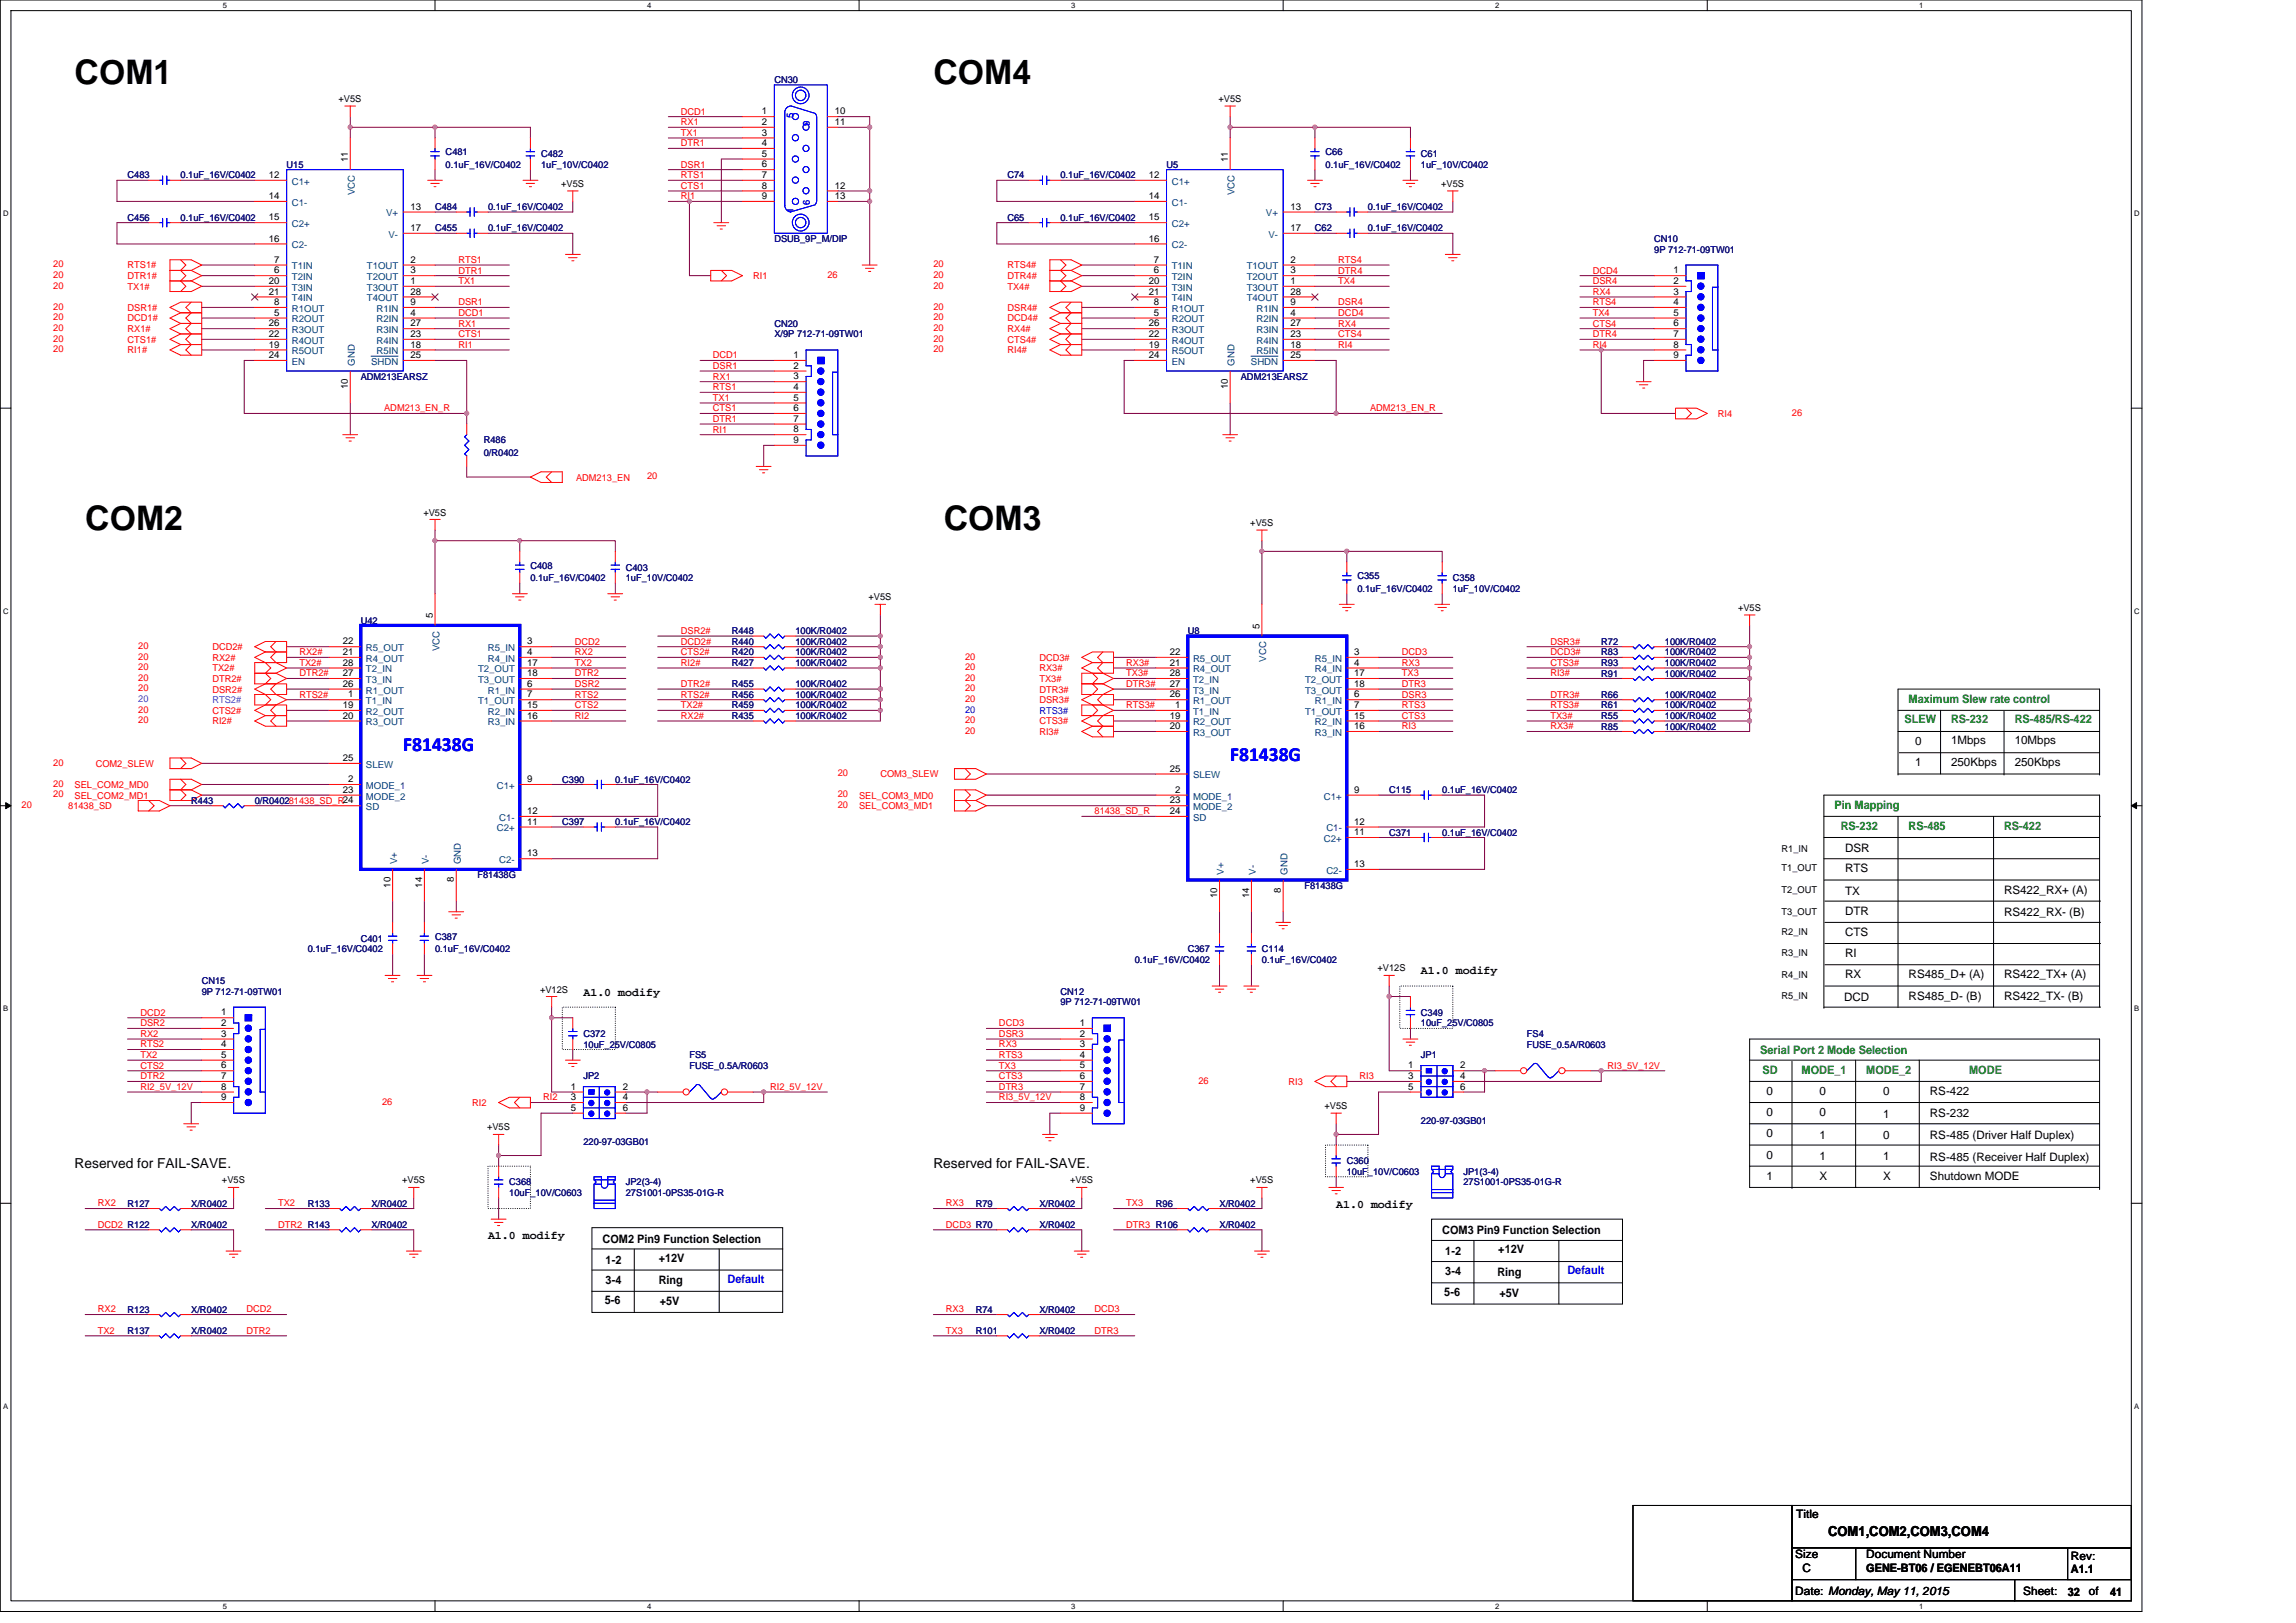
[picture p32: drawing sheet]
<svg xmlns="http://www.w3.org/2000/svg" width="297mm" height="210mm" viewBox="0 0 297 210" stroke-linecap="round" stroke-linejoin="round" font-family="sans-serif">
<defs><g id="words">
<g font-size="4.4">
<text x="9.6" y="10.9">COM1</text>
<text x="120.8" y="10.9">COM4</text>
<text x="11" y="68.5">COM2</text>
<text x="122.1" y="68.5">COM3</text>
</g>
<g font-size="2.6" fill="#00f">
<text x="52.2" y="97.1">F81438G</text>
<text x="159.1" y="98.5">F81438G</text>
</g>
<g font-size="1.8">
<text x="9.6" y="151.1">Reserved for FAIL-SAVE.</text>
<text x="120.8" y="151.1">Reserved for FAIL-SAVE.</text>
<text x="236.5" y="198.8">COM1,COM2,COM3,COM4</text>
</g>
<g font-size="1.5" fill="#008000">
<text x="246.4" y="93.6">SLEW</text>
<text x="246.9" y="91">Maximum Slew rate control</text>
<text x="252.4" y="93.6">RS-232</text>
<text x="260.6" y="93.6">RS-485/RS-422</text>
<text x="237.3" y="104.7">Pin Mapping</text>
<text x="238.1" y="107.4">RS-232</text>
<text x="246.9" y="107.4">RS-485</text>
<text x="259.3" y="107.4">RS-422</text>
<text x="227.7" y="136.4">Serial Port 2 Mode Selection</text>
<text x="228" y="139">SD</text>
<text x="233.1" y="139">MODE_1</text>
<text x="241.4" y="139">MODE_2</text>
<text x="254.8" y="139">MODE</text>
</g>
<g font-size="1.5">
<text x="247.8" y="96.4">0</text>
<text x="247.8" y="99.1">1</text>
<text x="252.4" y="96.3">1Mbps</text>
<text x="252.4" y="99.1">250Kbps</text>
<text x="260.6" y="96.3">10Mbps</text>
<text x="260.6" y="99.1">250Kbps</text>
<text x="238.7" y="112.9">RTS</text>
<text x="238.7" y="110.3">DSR</text>
<text x="238.7" y="118.4">DTR</text>
<text x="238.7" y="115.8">TX</text>
<text x="259.3" y="115.6">RS422_RX+ (A)</text>
<text x="259.3" y="118.5">RS422_RX- (B)</text>
<text x="238.7" y="123.8">RI</text>
<text x="238.7" y="121.1">CTS</text>
<text x="75.5" y="128.8">A1.0 modify</text>
<text x="183.8" y="126.1">A1.0 modify</text>
<text x="238.6" y="129.5">DCD</text>
<text x="238.7" y="126.6">RX</text>
<text x="246.9" y="126.6">RS485_D+ (A)</text>
<text x="246.9" y="129.3">RS485_D- (B)</text>
<text x="259.3" y="129.3">RS422_TX- (B)</text>
<text x="259.3" y="126.6">RS422_TX+ (A)</text>
<text x="228.6" y="141.7">0</text>
<text x="235.4" y="141.7">0</text>
<text x="243.6" y="141.7">0</text>
<text x="249.7" y="141.7">RS-422</text>
<text x="228.6" y="147.2">0</text>
<text x="228.6" y="149.9">0</text>
<text x="228.6" y="144.4">0</text>
<text x="235.4" y="144.4">0</text>
<text x="235.4" y="147.3">1</text>
<text x="243.6" y="147.3">0</text>
<text x="243.6" y="144.7">1</text>
<text x="249.7" y="144.5">RS-232</text>
<text x="249.7" y="147.3">RS-485 (Driver Half Duplex)</text>
<text x="228.6" y="152.7">1</text>
<text x="235.4" y="150.1">1</text>
<text x="235.4" y="152.7">X</text>
<text x="243.6" y="152.7">X</text>
<text x="243.6" y="150.1">1</text>
<text x="249.7" y="152.7">Shutdown MODE</text>
<text x="249.7" y="150.2">RS-485 (Receiver Half Duplex)</text>
<text x="63.1" y="160.4">A1.0 modify</text>
<text x="78" y="160.8">COM2 Pin9 Function Selection</text>
<text x="172.9" y="156.3">A1.0 modify</text>
<text x="186.6" y="159.7">COM3 Pin9 Function Selection</text>
<text x="78.4" y="166.1">3-4</text>
<text x="78.4" y="163.5">1-2</text>
<text x="85.2" y="163.2">+12V</text>
<text x="85.2" y="166.1">Ring</text>
<text x="186.9" y="167.6">5-6</text>
<text x="187" y="165">3-4</text>
<text x="187" y="162.4">1-2</text>
<text x="193.7" y="165.1">Ring</text>
<text x="193.8" y="162.1">+12V</text>
<text x="194" y="167.7">+5V</text>
<text x="78.2" y="168.7">5-6</text>
<text x="85.4" y="168.8">+5V</text>
<text x="232.4" y="196.4">Title</text>
<text x="232.3" y="201.6">Size</text>
<text x="233.2" y="203.4">C</text>
<text x="241.4" y="201.6">Document Number</text>
<text x="241.4" y="203.4">GENE-BT06 / EGENEBT06A11</text>
<text x="267.9" y="201.9">Rev:</text>
<text x="267.9" y="203.6">A1.1</text>
<text x="232.3" y="206.4">Date: Monday, May 11, 2015</text>
<text x="261.7" y="206.4">Sheet:</text>
<text x="267.5" y="206.4">32</text>
<text x="270.3" y="206.4">of</text>
<text x="273" y="206.4">41</text>
</g>
<g font-size="1.5" fill="#00f">
<text x="94.1" y="166">Default</text>
<text x="202.8" y="164.9">Default</text>
</g>
<g font-size="1.2" fill="#000080">
<text x="100.2" y="10.7">CN30</text>
<text x="16.5" y="23.1">C483</text>
<text x="23.4" y="23.1">0.1uF_16V/C0402</text>
<text x="37.1" y="21.7">U15</text>
<text x="57.7" y="20">C481</text>
<text x="57.7" y="21.7">0.1uF_16V/C0402</text>
<text x="70" y="20.3">C482</text>
<text x="70" y="21.7">1uF_10V/C0402</text>
<text x="130.3" y="23.1">C74</text>
<text x="137.2" y="23.1">0.1uF_16V/C0402</text>
<text x="150.9" y="21.7">U5</text>
<text x="171.5" y="20">C66</text>
<text x="171.5" y="21.7">0.1uF_16V/C0402</text>
<text x="183.8" y="20.3">C61</text>
<text x="183.8" y="21.7">1uF_10V/C0402</text>
<text x="16.5" y="28.6">C456</text>
<text x="23.4" y="28.6">0.1uF_16V/C0402</text>
<text x="56.3" y="29.9">C455</text>
<text x="56.3" y="27.2">C484</text>
<text x="63.1" y="29.9">0.1uF_16V/C0402</text>
<text x="63.1" y="27.2">0.1uF_16V/C0402</text>
<text x="130.3" y="28.6">C65</text>
<text x="137.2" y="28.6">0.1uF_16V/C0402</text>
<text x="170.1" y="29.9">C62</text>
<text x="170.1" y="27.2">C73</text>
<text x="177" y="29.9">0.1uF_16V/C0402</text>
<text x="177" y="27.2">0.1uF_16V/C0402</text>
<text x="100.2" y="31.3">DSUB_9P_M/DIP</text>
<text x="214" y="31.3">CN10</text>
<text x="214" y="32.7">9P 712-71-09TW01</text>
<text x="100.2" y="42.3">CN20</text>
<text x="100.2" y="43.6">X/9P 712-71-09TW01</text>
<text x="46.7" y="49.1">ADM213EARSZ</text>
<text x="160.5" y="49.1">ADM213EARSZ</text>
<text x="62.6" y="57.4">R486</text>
<text x="62.6" y="59">0/R0402</text>
<text x="68.6" y="73.6">C408</text>
<text x="68.6" y="75.2">0.1uF_16V/C0402</text>
<text x="81" y="73.8">C403</text>
<text x="81" y="75.2">1uF_10V/C0402</text>
<text x="175.6" y="74.9">C355</text>
<text x="175.6" y="76.6">0.1uF_16V/C0402</text>
<text x="188" y="75.2">C358</text>
<text x="188" y="76.6">1uF_10V/C0402</text>
<text x="46.7" y="80.7">U42</text>
<text x="94.7" y="83.4">R440</text>
<text x="94.7" y="82">R448</text>
<text x="102.9" y="83.4">100K/R0402</text>
<text x="102.9" y="82">100K/R0402</text>
<text x="153.7" y="82">U8</text>
<text x="207.2" y="83.4">R72</text>
<text x="215.4" y="83.4">100K/R0402</text>
<text x="94.7" y="86.2">R427</text>
<text x="94.7" y="88.9">R455</text>
<text x="94.7" y="84.8">R420</text>
<text x="102.9" y="86.2">100K/R0402</text>
<text x="102.9" y="88.9">100K/R0402</text>
<text x="102.9" y="84.8">100K/R0402</text>
<text x="207.2" y="86.2">R93</text>
<text x="207.2" y="84.8">R83</text>
<text x="207.2" y="87.5">R91</text>
<text x="215.4" y="86.2">100K/R0402</text>
<text x="215.4" y="84.8">100K/R0402</text>
<text x="215.4" y="87.5">100K/R0402</text>
<text x="94.7" y="93">R435</text>
<text x="94.7" y="90.3">R456</text>
<text x="94.7" y="91.7">R459</text>
<text x="102.9" y="93">100K/R0402</text>
<text x="102.9" y="90.3">100K/R0402</text>
<text x="102.9" y="91.7">100K/R0402</text>
<text x="207.2" y="90.3">R66</text>
<text x="207.2" y="93">R55</text>
<text x="207.2" y="91.7">R61</text>
<text x="207.2" y="94.4">R85</text>
<text x="215.4" y="90.3">100K/R0402</text>
<text x="215.4" y="93">100K/R0402</text>
<text x="215.4" y="91.7">100K/R0402</text>
<text x="215.4" y="94.4">100K/R0402</text>
<text x="72.7" y="101.3">C390</text>
<text x="79.6" y="101.3">0.1uF_16V/C0402</text>
<text x="24.7" y="104">R443</text>
<text x="33" y="104">0/R040281438_SD_R24</text>
<text x="72.7" y="106.7">C397</text>
<text x="79.6" y="106.7">0.1uF_16V/C0402</text>
<text x="179.7" y="102.6">C115</text>
<text x="186.6" y="102.6">0.1uF_16V/C0402</text>
<text x="61.8" y="113.6">F81438G</text>
<text x="179.7" y="108.1">C371</text>
<text x="186.6" y="108.1">0.1uF_16V/C0402</text>
<text x="168.8" y="115">F81438G</text>
<text x="39.8" y="123.2">0.1uF_16V/C0402</text>
<text x="46.7" y="121.8">C401</text>
<text x="56.3" y="121.6">C387</text>
<text x="56.3" y="123.2">0.1uF_16V/C0402</text>
<text x="146.8" y="124.6">0.1uF_16V/C0402</text>
<text x="153.7" y="123.2">C367</text>
<text x="163.3" y="123.2">C114</text>
<text x="163.3" y="124.6">0.1uF_16V/C0402</text>
<text x="26.1" y="127.3">CN15</text>
<text x="26.1" y="128.7">9P 712-71-09TW01</text>
<text x="137.2" y="128.7">CN12</text>
<text x="137.2" y="130">9P 712-71-09TW01</text>
<text x="183.8" y="131.4">C349</text>
<text x="75.5" y="134.2">C372</text>
<text x="75.5" y="135.6">10uF_25V/C0805</text>
<text x="89.2" y="136.9">FS5</text>
<text x="183.8" y="132.8">10uF_25V/C0805</text>
<text x="183.8" y="136.9">JP1</text>
<text x="197.5" y="134.2">FS4</text>
<text x="197.5" y="135.6">FUSE_0.5A/R0603</text>
<text x="75.5" y="139.7">JP2</text>
<text x="89.2" y="138.3">FUSE_0.5A/R0603</text>
<text x="75.5" y="148.2">220-97-03GB01</text>
<text x="183.8" y="145.4">220-97-03GB01</text>
<text x="65.9" y="153.4">C368</text>
<text x="65.9" y="154.7">10uF_10V/C0603</text>
<text x="81" y="153.4">JP2(3-4)</text>
<text x="81" y="154.7">27S1001-0PS35-01G-R</text>
<text x="174.2" y="150.6">C360</text>
<text x="174.2" y="152">10uF_10V/C0603</text>
<text x="189.3" y="152">JP1(3-4)</text>
<text x="189.3" y="153.4">27S1001-0PS35-01G-R</text>
<text x="16.5" y="156.1">R127</text>
<text x="24.7" y="158.9">X/R0402</text>
<text x="24.7" y="156.1">X/R0402</text>
<text x="39.8" y="156.1">R133</text>
<text x="48" y="156.1">X/R0402</text>
<text x="48" y="158.9">X/R0402</text>
<text x="126.2" y="156.1">R79</text>
<text x="134.5" y="158.9">X/R0402</text>
<text x="134.5" y="156.1">X/R0402</text>
<text x="149.5" y="156.1">R96</text>
<text x="157.8" y="158.9">X/R0402</text>
<text x="157.8" y="156.1">X/R0402</text>
<text x="16.5" y="172.6">R137</text>
<text x="16.5" y="169.8">R123</text>
<text x="24.7" y="172.6">X/R0402</text>
<text x="24.7" y="169.8">X/R0402</text>
<text x="126.2" y="169.8">R74</text>
<text x="126.2" y="172.6">R101</text>
<text x="134.5" y="172.6">X/R0402</text>
<text x="134.5" y="169.8">X/R0402</text>
</g>
<g font-size="1.2">
<text x="43.8" y="13.2">+V5S</text>
<text x="98.5" y="17.5">3</text>
<text x="98.5" y="16.2">2</text>
<text x="98.5" y="14.8">1</text>
<text x="108" y="14.8">10</text>
<text x="108" y="16.2">11</text>
<text x="157.6" y="13.2">+V5S</text>
<text x="34.8" y="23">12</text>
<text x="45" y="21" transform="rotate(-90 45 21)">11</text>
<text x="98.5" y="20.3">5</text>
<text x="98.5" y="18.9">4</text>
<text x="98.5" y="23">7</text>
<text x="98.5" y="21.7">6</text>
<text x="148.6" y="23">12</text>
<text x="158.9" y="21" transform="rotate(-90 158.9 21)">11</text>
<text x="34.8" y="25.8">14</text>
<text x="34.8" y="28.5">15</text>
<text x="53.1" y="29.9">17</text>
<text x="53.1" y="27.1">13</text>
<text x="72.6" y="24.2">+V5S</text>
<text x="98.5" y="24.4">8</text>
<text x="98.5" y="25.8">9</text>
<text x="108" y="24.4">12</text>
<text x="108" y="25.8">13</text>
<text x="148.6" y="25.8">14</text>
<text x="148.6" y="28.5">15</text>
<text x="167" y="29.9">17</text>
<text x="167" y="27.1">13</text>
<text x="186.5" y="24.2">+V5S</text>
<text x="34.8" y="31.3">16</text>
<text x="35.5" y="34">7</text>
<text x="35.5" y="35.4">6</text>
<text x="53.1" y="35.4">3</text>
<text x="53.1" y="34">2</text>
<text x="148.6" y="31.3">16</text>
<text x="149.3" y="34">7</text>
<text x="149.3" y="35.4">6</text>
<text x="167" y="35.4">3</text>
<text x="167" y="34">2</text>
<text x="216.5" y="35.4">1</text>
<text x="34.8" y="36.7">20</text>
<text x="34.8" y="38.1">21</text>
<text x="35.5" y="39.5">8</text>
<text x="35.5" y="40.9">5</text>
<text x="53.1" y="38.1">28</text>
<text x="53.1" y="36.7">1</text>
<text x="53.1" y="40.9">4</text>
<text x="53.1" y="39.5">9</text>
<text x="148.6" y="36.7">20</text>
<text x="148.6" y="38.1">21</text>
<text x="149.3" y="39.5">8</text>
<text x="149.3" y="40.9">5</text>
<text x="167" y="38.1">28</text>
<text x="167" y="36.7">1</text>
<text x="167" y="40.9">4</text>
<text x="167" y="39.5">9</text>
<text x="216.5" y="36.7">2</text>
<text x="216.5" y="38.1">3</text>
<text x="216.5" y="39.5">4</text>
<text x="216.5" y="40.9">5</text>
<text x="34.8" y="42.2">26</text>
<text x="34.8" y="43.6">22</text>
<text x="34.8" y="45">19</text>
<text x="34.8" y="46.3">24</text>
<text x="53.1" y="45">18</text>
<text x="53.1" y="43.6">23</text>
<text x="53.1" y="42.2">27</text>
<text x="53.1" y="46.3">25</text>
<text x="102.7" y="46.3">1</text>
<text x="102.7" y="47.7">2</text>
<text x="148.6" y="42.2">26</text>
<text x="148.6" y="43.6">22</text>
<text x="148.6" y="45">19</text>
<text x="148.6" y="46.3">24</text>
<text x="167" y="45">18</text>
<text x="167" y="43.6">23</text>
<text x="167" y="42.2">27</text>
<text x="167" y="46.3">25</text>
<text x="216.5" y="42.2">6</text>
<text x="216.5" y="43.6">7</text>
<text x="216.5" y="45">8</text>
<text x="216.5" y="46.3">9</text>
<text x="45" y="50.4" transform="rotate(-90 45 50.4)">10</text>
<text x="102.7" y="49.1">3</text>
<text x="102.7" y="50.5">4</text>
<text x="102.7" y="51.8">5</text>
<text x="102.7" y="53.2">6</text>
<text x="158.9" y="50.4" transform="rotate(-90 158.9 50.4)">10</text>
<text x="102.7" y="54.6">7</text>
<text x="102.7" y="55.9">8</text>
<text x="102.7" y="57.3">9</text>
<text x="54.8" y="66.7">+V5S</text>
<text x="161.8" y="68.1">+V5S</text>
<text x="112.4" y="77.7">+V5S</text>
<text x="44.4" y="83.4">22</text>
<text x="56" y="80" transform="rotate(-90 56 80)">5</text>
<text x="68.2" y="83.4">3</text>
<text x="163" y="81.3" transform="rotate(-90 163 81.3)">5</text>
<text x="224.9" y="79">+V5S</text>
<text x="44.4" y="84.8">21</text>
<text x="44.4" y="88.9">26</text>
<text x="44.4" y="87.5">27</text>
<text x="44.4" y="86.1">28</text>
<text x="68.2" y="86.1">17</text>
<text x="68.2" y="87.5">18</text>
<text x="68.2" y="84.8">4</text>
<text x="68.2" y="88.9">6</text>
<text x="151.4" y="86.1">21</text>
<text x="151.4" y="84.8">22</text>
<text x="151.4" y="88.9">27</text>
<text x="151.4" y="87.5">28</text>
<text x="175.2" y="87.5">17</text>
<text x="175.2" y="88.9">18</text>
<text x="175.2" y="84.8">3</text>
<text x="175.2" y="86.1">4</text>
<text x="44.4" y="91.6">19</text>
<text x="44.4" y="93">20</text>
<text x="45" y="90.2">1</text>
<text x="68.2" y="90.2">7</text>
<text x="68.2" y="91.6">15</text>
<text x="68.2" y="93">16</text>
<text x="151.4" y="93">19</text>
<text x="151.4" y="94.3">20</text>
<text x="151.4" y="90.2">26</text>
<text x="152" y="91.6">1</text>
<text x="175.2" y="91.6">7</text>
<text x="175.2" y="90.2">6</text>
<text x="175.2" y="93">15</text>
<text x="175.2" y="94.3">16</text>
<text x="44.4" y="98.5">25</text>
<text x="45" y="101.2">2</text>
<text x="68.2" y="101.2">9</text>
<text x="151.4" y="99.8">25</text>
<text x="44.4" y="102.6">23</text>
<text x="68.2" y="106.7">11</text>
<text x="68.2" y="105.3">12</text>
<text x="151.4" y="103.9">23</text>
<text x="151.4" y="105.3">24</text>
<text x="152" y="102.6">2</text>
<text x="175.2" y="106.7">12</text>
<text x="175.2" y="102.6">9</text>
<text x="68.2" y="110.8">13</text>
<text x="175.2" y="112.2">13</text>
<text x="175.2" y="108.1">11</text>
<text x="230.5" y="110.2">R1_IN</text>
<text x="230.5" y="112.6">T1_OUT</text>
<text x="50.5" y="114.8" transform="rotate(-90 50.5 114.8)">10</text>
<text x="54.6" y="114.8" transform="rotate(-90 54.6 114.8)">14</text>
<text x="58.7" y="114.1" transform="rotate(-90 58.7 114.1)">8</text>
<text x="157.5" y="116.2" transform="rotate(-90 157.5 116.2)">10</text>
<text x="161.6" y="116.2" transform="rotate(-90 161.6 116.2)">14</text>
<text x="165.7" y="115.5" transform="rotate(-90 165.7 115.5)">8</text>
<text x="230.5" y="115.5">T2_OUT</text>
<text x="230.5" y="118.4">T3_OUT</text>
<text x="178.2" y="125.7">+V12S</text>
<text x="230.5" y="121">R2_IN</text>
<text x="230.5" y="123.7">R3_IN</text>
<text x="28.6" y="131.4">1</text>
<text x="69.9" y="128.4">+V12S</text>
<text x="230.5" y="126.5">R4_IN</text>
<text x="230.5" y="129.2">R5_IN</text>
<text x="28.6" y="132.8">2</text>
<text x="28.6" y="134.1">3</text>
<text x="28.6" y="135.5">4</text>
<text x="28.6" y="136.9">5</text>
<text x="139.7" y="132.8">1</text>
<text x="139.7" y="134.1">2</text>
<text x="139.7" y="135.5">3</text>
<text x="139.7" y="136.9">4</text>
<text x="28.6" y="138.2">6</text>
<text x="28.6" y="139.6">7</text>
<text x="28.6" y="141">8</text>
<text x="28.6" y="142.3">9</text>
<text x="73.8" y="141">1</text>
<text x="73.8" y="142.3">3</text>
<text x="73.8" y="143.7">5</text>
<text x="80.6" y="141">2</text>
<text x="80.6" y="142.3">4</text>
<text x="80.6" y="143.7">6</text>
<text x="139.7" y="138.2">5</text>
<text x="139.7" y="139.6">6</text>
<text x="139.7" y="141">7</text>
<text x="139.7" y="142.3">8</text>
<text x="139.7" y="143.7">9</text>
<text x="171.4" y="143.5">+V5S</text>
<text x="182.2" y="138.2">1</text>
<text x="182.2" y="139.6">3</text>
<text x="182.2" y="141">5</text>
<text x="188.9" y="138.2">2</text>
<text x="188.9" y="139.6">4</text>
<text x="188.9" y="141">6</text>
<text x="63" y="146.2">+V5S</text>
<text x="28.7" y="153.1">+V5S</text>
<text x="52" y="153.1">+V5S</text>
<text x="138.4" y="153.1">+V5S</text>
<text x="161.8" y="153.1">+V5S</text>
</g>
<g font-size="1.2" fill="#f00">
<text x="88.1" y="14.8">DCD1</text>
<text x="88.1" y="16.2">RX1</text>
<text x="88.1" y="17.6">TX1</text>
<text x="88.1" y="18.9">DTR1</text>
<text x="88.1" y="23.1">RTS1</text>
<text x="88.1" y="21.7">DSR1</text>
<text x="88.1" y="24.4">CTS1</text>
<text x="88.1" y="25.8">RI1</text>
<text x="6.9" y="34.6">20</text>
<text x="6.9" y="36">20</text>
<text x="16.5" y="34.7">RTS1#</text>
<text x="59.3" y="35.4">DTR1</text>
<text x="59.3" y="34">RTS1</text>
<text x="107" y="36">26</text>
<text x="120.8" y="34.6">20</text>
<text x="120.8" y="36">20</text>
<text x="130.3" y="34.7">RTS4#</text>
<text x="173.1" y="35.4">DTR4</text>
<text x="173.1" y="34">RTS4</text>
<text x="206.1" y="35.4">DCD4</text>
<text x="6.9" y="40.1">20</text>
<text x="6.9" y="41.4">20</text>
<text x="6.9" y="37.3">20</text>
<text x="16.5" y="40.2">DSR1#</text>
<text x="16.5" y="41.6">DCD1#</text>
<text x="16.5" y="37.5">TX1#</text>
<text x="16.5" y="36.1">DTR1#</text>
<text x="59.3" y="36.8">TX1</text>
<text x="59.3" y="39.5">DSR1</text>
<text x="59.3" y="40.9">DCD1</text>
<text x="97.4" y="36.1">RI1</text>
<text x="120.8" y="40.1">20</text>
<text x="120.8" y="41.4">20</text>
<text x="120.8" y="37.3">20</text>
<text x="130.3" y="40.2">DSR4#</text>
<text x="130.3" y="41.6">DCD4#</text>
<text x="130.3" y="37.5">TX4#</text>
<text x="130.3" y="36.1">DTR4#</text>
<text x="173.1" y="39.5">DSR4</text>
<text x="173.1" y="36.8">TX4</text>
<text x="173.1" y="40.9">DCD4</text>
<text x="206.1" y="38.1">RX4</text>
<text x="206.1" y="36.8">DSR4</text>
<text x="206.1" y="39.5">RTS4</text>
<text x="206.1" y="40.9">TX4</text>
<text x="6.9" y="42.8">20</text>
<text x="6.9" y="45.6">20</text>
<text x="6.9" y="44.2">20</text>
<text x="16.5" y="43">RX1#</text>
<text x="16.5" y="45.7">RI1#</text>
<text x="16.5" y="44.3">CTS1#</text>
<text x="59.3" y="42.2">RX1</text>
<text x="59.3" y="43.6">CTS1</text>
<text x="59.3" y="45">RI1</text>
<text x="92.2" y="46.4">DCD1</text>
<text x="92.2" y="47.7">DSR1</text>
<text x="120.8" y="45.6">20</text>
<text x="120.8" y="42.8">20</text>
<text x="120.8" y="44.2">20</text>
<text x="130.3" y="45.7">RI4#</text>
<text x="130.3" y="43">RX4#</text>
<text x="130.3" y="44.3">CTS4#</text>
<text x="173.1" y="45">RI4</text>
<text x="173.1" y="43.6">CTS4</text>
<text x="173.1" y="42.2">RX4</text>
<text x="206.1" y="42.2">CTS4</text>
<text x="206.1" y="43.6">DTR4</text>
<text x="206.1" y="45">RI4</text>
<text x="49.7" y="53.2">ADM213_EN_R</text>
<text x="92.2" y="49.1">RX1</text>
<text x="92.2" y="50.5">RTS1</text>
<text x="92.2" y="51.9">TX1</text>
<text x="92.2" y="53.2">CTS1</text>
<text x="177.2" y="53.2">ADM213_EN_R</text>
<text x="222.2" y="53.9">RI4</text>
<text x="231.8" y="53.8">26</text>
<text x="92.2" y="54.6">DTR1</text>
<text x="92.2" y="56">RI1</text>
<text x="74.5" y="62.2">ADM213_EN</text>
<text x="83.7" y="62">20</text>
<text x="17.9" y="84">20</text>
<text x="74.4" y="83.4">DCD2</text>
<text x="88.1" y="83.4">DCD2#</text>
<text x="88.1" y="82">DSR2#</text>
<text x="200.6" y="83.4">DSR3#</text>
<text x="17.9" y="85.3">20</text>
<text x="17.9" y="89.5">20</text>
<text x="17.9" y="88.1">20</text>
<text x="17.9" y="86.7">20</text>
<text x="27.5" y="85.5">RX2#</text>
<text x="27.5" y="89.6">DSR2#</text>
<text x="27.5" y="84.1">DCD2#</text>
<text x="27.5" y="88.2">DTR2#</text>
<text x="27.5" y="86.8">TX2#</text>
<text x="38.7" y="87.5">DTR2#</text>
<text x="38.7" y="86.1">TX2#</text>
<text x="38.7" y="84.8">RX2#</text>
<text x="74.4" y="87.5">DTR2</text>
<text x="74.4" y="86.1">TX2</text>
<text x="74.4" y="84.8">RX2</text>
<text x="74.4" y="88.9">DSR2</text>
<text x="88.1" y="84.8">CTS2#</text>
<text x="88.1" y="86.1">RI2#</text>
<text x="88.1" y="88.9">DTR2#</text>
<text x="124.9" y="85.3">20</text>
<text x="124.9" y="86.7">20</text>
<text x="124.9" y="88.1">20</text>
<text x="124.9" y="89.5">20</text>
<text x="134.5" y="85.5">DCD3#</text>
<text x="134.5" y="86.8">RX3#</text>
<text x="134.5" y="88.2">TX3#</text>
<text x="134.5" y="89.6">DTR3#</text>
<text x="145.7" y="87.5">TX3#</text>
<text x="145.7" y="86.1">RX3#</text>
<text x="145.7" y="88.9">DTR3#</text>
<text x="181.4" y="84.8">DCD3</text>
<text x="181.4" y="88.9">DTR3</text>
<text x="181.4" y="87.5">TX3</text>
<text x="181.4" y="86.1">RX3</text>
<text x="200.6" y="84.8">DCD3#</text>
<text x="200.6" y="86.1">CTS3#</text>
<text x="200.6" y="87.5">RI3#</text>
<text x="17.9" y="93.6">20</text>
<text x="17.9" y="92.2">20</text>
<text x="27.5" y="93.7">RI2#</text>
<text x="27.5" y="92.3">CTS2#</text>
<text x="38.7" y="90.3">RTS2#</text>
<text x="74.4" y="93">RI2</text>
<text x="74.4" y="90.3">RTS2</text>
<text x="74.4" y="91.6">CTS2</text>
<text x="88.1" y="90.3">RTS2#</text>
<text x="88.1" y="91.6">TX2#</text>
<text x="88.1" y="93">RX2#</text>
<text x="124.9" y="90.8">20</text>
<text x="124.9" y="95">20</text>
<text x="124.9" y="93.6">20</text>
<text x="134.5" y="91">DSR3#</text>
<text x="134.5" y="95.1">RI3#</text>
<text x="134.5" y="93.7">CTS3#</text>
<text x="145.7" y="91.6">RTS3#</text>
<text x="181.4" y="94.4">RI3</text>
<text x="181.4" y="91.6">RTS3</text>
<text x="181.4" y="93">CTS3</text>
<text x="181.4" y="90.3">DSR3</text>
<text x="200.6" y="90.3">DTR3#</text>
<text x="200.6" y="91.6">RTS3#</text>
<text x="200.6" y="93">TX3#</text>
<text x="200.6" y="94.4">RX3#</text>
<text x="6.9" y="99.1">20</text>
<text x="6.9" y="101.8">20</text>
<text x="9.6" y="101.9">SEL_COM2_MD0</text>
<text x="12.4" y="99.2">COM2_SLEW</text>
<text x="108.4" y="100.4">20</text>
<text x="113.9" y="100.6">COM3_SLEW</text>
<text x="2.8" y="104.5">20</text>
<text x="6.9" y="103.2">20</text>
<text x="8.8" y="104.7">81438_SD</text>
<text x="9.6" y="103.3">SEL_COM2_MD1</text>
<text x="108.4" y="104.5">20</text>
<text x="108.4" y="103.2">20</text>
<text x="111.1" y="104.7">SEL_COM3_MD1</text>
<text x="111.1" y="103.3">SEL_COM3_MD0</text>
<text x="141.6" y="105.3">81438_SD_R</text>
<text x="18.2" y="131.4">DCD2</text>
<text x="18.2" y="132.8">DSR2</text>
<text x="18.2" y="134.2">RX2</text>
<text x="18.2" y="135.5">RTS2</text>
<text x="18.2" y="136.9">TX2</text>
<text x="129.2" y="132.8">DCD3</text>
<text x="129.2" y="134.2">DSR3</text>
<text x="129.2" y="135.5">RX3</text>
<text x="129.2" y="136.9">RTS3</text>
<text x="18.2" y="138.3">CTS2</text>
<text x="18.2" y="139.6">DTR2</text>
<text x="18.2" y="141">RI2_5V_12V</text>
<text x="49.4" y="143">26</text>
<text x="61.1" y="143.1">RI2</text>
<text x="70.3" y="142.4">RI2</text>
<text x="99.6" y="141">RI2_5V_12V</text>
<text x="129.2" y="138.3">TX3</text>
<text x="129.2" y="139.6">CTS3</text>
<text x="129.2" y="141">DTR3</text>
<text x="129.2" y="142.4">RI3_5V_12V</text>
<text x="155" y="140.2">26</text>
<text x="166.7" y="140.3">RI3</text>
<text x="175.9" y="139.6">RI3</text>
<text x="208" y="138.3">RI3_5V_12V</text>
<text x="12.7" y="156.1">RX2</text>
<text x="12.7" y="158.8">DCD2 R122</text>
<text x="36" y="158.8">DTR2 R143</text>
<text x="36" y="156.1">TX2</text>
<text x="122.4" y="156.1">RX3</text>
<text x="122.4" y="158.8">DCD3 R70</text>
<text x="145.7" y="158.8">DTR3 R106</text>
<text x="145.7" y="156.1">TX3</text>
<text x="12.7" y="169.8">RX2</text>
<text x="12.7" y="172.6">TX2</text>
<text x="31.9" y="169.8">DCD2</text>
<text x="31.9" y="172.6">DTR2</text>
<text x="122.4" y="169.8">RX3</text>
<text x="122.4" y="172.6">TX3</text>
<text x="141.6" y="169.8">DCD3</text>
<text x="141.6" y="172.6">DTR3</text>
</g>
<g font-size="1.2" fill="#00f">
<text x="102.7" y="15.2" transform="rotate(-90 102.7 15.2)">5</text>
<text x="104.8" y="16.3" transform="rotate(-90 104.8 16.3)">9</text>
<text x="102.7" y="27.6" transform="rotate(-90 102.7 27.6)">1</text>
<text x="104.8" y="26.5" transform="rotate(-90 104.8 26.5)">6</text>
<text x="124.9" y="92.2">20</text>
<text x="134.5" y="92.3">RTS3#</text>
</g>
<g font-size="1.2" fill="#004080">
<text x="37.8" y="23.9">C1+</text>
<text x="151.6" y="23.9">C1+</text>
<text x="37.8" y="26.6">C1-</text>
<text x="37.8" y="29.4">C2+</text>
<text x="45.9" y="25.3" transform="rotate(-90 45.9 25.3)">VCC</text>
<text x="49.9" y="28">V+</text>
<text x="151.6" y="26.6">C1-</text>
<text x="151.6" y="29.4">C2+</text>
<text x="159.7" y="25.3" transform="rotate(-90 159.7 25.3)">VCC</text>
<text x="163.8" y="28">V+</text>
<text x="37.8" y="32.1">C2-</text>
<text x="37.8" y="34.9">T1IN</text>
<text x="47.5" y="34.9">T1OUT</text>
<text x="50.3" y="30.8">V-</text>
<text x="151.6" y="32.1">C2-</text>
<text x="151.6" y="34.9">T1IN</text>
<text x="161.3" y="34.9">T1OUT</text>
<text x="164.1" y="30.8">V-</text>
<text x="37.8" y="36.2">T2IN</text>
<text x="37.8" y="37.6">T3IN</text>
<text x="37.8" y="39">T4IN</text>
<text x="37.8" y="40.3">R1OUT</text>
<text x="37.8" y="41.7">R2OUT</text>
<text x="47.5" y="39">T4OUT</text>
<text x="47.5" y="37.6">T3OUT</text>
<text x="47.5" y="36.2">T2OUT</text>
<text x="48.7" y="41.7">R2IN</text>
<text x="48.7" y="40.3">R1IN</text>
<text x="151.6" y="36.2">T2IN</text>
<text x="151.6" y="37.6">T3IN</text>
<text x="151.6" y="39">T4IN</text>
<text x="151.6" y="40.3">R1OUT</text>
<text x="151.6" y="41.7">R2OUT</text>
<text x="161.3" y="39">T4OUT</text>
<text x="161.3" y="37.6">T3OUT</text>
<text x="161.3" y="36.2">T2OUT</text>
<text x="162.6" y="41.7">R2IN</text>
<text x="162.6" y="40.3">R1IN</text>
<text x="37.8" y="43.1">R3OUT</text>
<text x="37.8" y="44.5">R4OUT</text>
<text x="37.8" y="45.8">R5OUT</text>
<text x="37.8" y="47.2">EN</text>
<text x="45.9" y="47.3" transform="rotate(-90 45.9 47.3)">GND</text>
<text x="48" y="47.2">SHDN</text>
<text x="48.7" y="45.8">R5IN</text>
<text x="48.7" y="44.5">R4IN</text>
<text x="48.7" y="43.1">R3IN</text>
<text x="151.6" y="43.1">R3OUT</text>
<text x="151.6" y="44.5">R4OUT</text>
<text x="151.6" y="45.8">R5OUT</text>
<text x="151.6" y="47.2">EN</text>
<text x="159.7" y="47.3" transform="rotate(-90 159.7 47.3)">GND</text>
<text x="161.8" y="47.2">SHDN</text>
<text x="162.6" y="45.8">R5IN</text>
<text x="162.6" y="44.5">R4IN</text>
<text x="162.6" y="43.1">R3IN</text>
<text x="47.3" y="85.6">R4_OUT</text>
<text x="47.3" y="84.2">R5_OUT</text>
<text x="47.3" y="89.7">R1_OUT</text>
<text x="47.3" y="88.3">T3_IN</text>
<text x="47.3" y="87">T2_IN</text>
<text x="56.9" y="84.2" transform="rotate(-90 56.9 84.2)">VCC</text>
<text x="61.8" y="87">T2_OUT</text>
<text x="61.8" y="88.3">T3_OUT</text>
<text x="63.1" y="84.2">R5_IN</text>
<text x="63.1" y="85.6">R4_IN</text>
<text x="63.1" y="89.7">R1_IN</text>
<text x="154.3" y="87">R4_OUT</text>
<text x="154.3" y="85.6">R5_OUT</text>
<text x="154.3" y="89.7">T3_IN</text>
<text x="154.3" y="88.3">T2_IN</text>
<text x="163.8" y="85.6" transform="rotate(-90 163.8 85.6)">VCC</text>
<text x="168.8" y="88.3">T2_OUT</text>
<text x="168.8" y="89.7">T3_OUT</text>
<text x="170.1" y="85.6">R5_IN</text>
<text x="170.1" y="87">R4_IN</text>
<text x="47.3" y="91.1">T1_IN</text>
<text x="47.3" y="92.5">R2_OUT</text>
<text x="47.3" y="93.9">R3_OUT</text>
<text x="61.8" y="91.1">T1_OUT</text>
<text x="63.1" y="92.5">R2_IN</text>
<text x="63.1" y="93.9">R3_IN</text>
<text x="154.3" y="92.5">T1_IN</text>
<text x="154.3" y="93.9">R2_OUT</text>
<text x="154.3" y="95.2">R3_OUT</text>
<text x="154.3" y="91.1">R1_OUT</text>
<text x="168.8" y="92.5">T1_OUT</text>
<text x="170.1" y="91.1">R1_IN</text>
<text x="170.1" y="93.9">R2_IN</text>
<text x="170.1" y="95.2">R3_IN</text>
<text x="47.3" y="99.3">SLEW</text>
<text x="154.3" y="100.7">SLEW</text>
<text x="47.3" y="102.1">MODE_1</text>
<text x="47.3" y="103.4">MODE_2</text>
<text x="47.3" y="104.8">SD</text>
<text x="64.3" y="102.1">C1+</text>
<text x="64.3" y="107.6">C2+</text>
<text x="64.6" y="106.2">C1-</text>
<text x="154.3" y="103.4">MODE_1</text>
<text x="154.3" y="104.8">MODE_2</text>
<text x="154.3" y="106.2">SD</text>
<text x="171.3" y="103.4">C1+</text>
<text x="171.6" y="107.6">C1-</text>
<text x="51.4" y="111.8" transform="rotate(-90 51.4 111.8)">V+</text>
<text x="55.5" y="111.8" transform="rotate(-90 55.5 111.8)">V-</text>
<text x="59.6" y="111.8" transform="rotate(-90 59.6 111.8)">GND</text>
<text x="64.6" y="111.7">C2-</text>
<text x="158.3" y="113.2" transform="rotate(-90 158.3 113.2)">V+</text>
<text x="162.5" y="113.2" transform="rotate(-90 162.5 113.2)">V-</text>
<text x="166.6" y="113.2" transform="rotate(-90 166.6 113.2)">GND</text>
<text x="171.3" y="108.9">C2+</text>
<text x="171.6" y="113.1">C2-</text>
</g>
<g font-size="1.2" fill="#8000ff">
<text x="17.9" y="90.8">20</text>
<text x="27.5" y="91">RTS2#</text>
</g>
<g font-size="1">
<text x="28.8" y="1">5</text>
<text x="83.7" y="1">4</text>
<text x="138.6" y="1">3</text>
<text x="193.4" y="1">2</text>
<text x="248.3" y="1">1</text>
<text x=".4" y="28">D</text>
<text x="276.1" y="28">D</text>
<text x=".4" y="79.4">C</text>
<text x="276.1" y="79.4">C</text>
<text x=".4" y="130.9">B</text>
<text x="276.1" y="130.9">B</text>
<text x=".4" y="182.3">A</text>
<text x="276.1" y="182.3">A</text>
<text x="28.8" y="208.2">5</text>
<text x="83.7" y="208.2">4</text>
<text x="138.6" y="208.2">3</text>
<text x="193.4" y="208.2">2</text>
<text x="248.3" y="208.2">1</text>
</g>
</g></defs>
<path d="M0 0h277.1v208.5h-277.1zM1.4 1.4h274.3v205.7h-274.3z" fill="none" stroke="#000" stroke-width=".13"/>
<g fill="#fff">
<path d="M28.8 .1h.6v1.1h-.6z"/>
<path d="M28.8 207.3h.6v1.1h-.6z"/>
</g>
<path d="M56.3 0v1.4M56.3 207.1v1.4" fill="none" stroke="#000" stroke-width=".13"/>
<g fill="#fff">
<path d="M83.7 .1h.6v1.1h-.6z"/>
<path d="M83.7 207.3h.6v1.1h-.6z"/>
</g>
<path d="M111.1 0v1.4M111.1 207.1v1.4" fill="none" stroke="#000" stroke-width=".13"/>
<g fill="#fff">
<path d="M138.6 .1h.5v1.1h-.5z"/>
<path d="M138.6 207.3h.5v1.1h-.5z"/>
</g>
<path d="M166 0v1.4M166 207.1v1.4" fill="none" stroke="#000" stroke-width=".13"/>
<g fill="#fff">
<path d="M193.4 .1h.6v1.1h-.6z"/>
<path d="M193.4 207.3h.6v1.1h-.6z"/>
</g>
<path d="M220.9 0v1.4M220.9 207.1v1.4" fill="none" stroke="#000" stroke-width=".13"/>
<g fill="#fff">
<path d="M248.3 .1h.6v1.1h-.6z"/>
<path d="M248.3 207.3h.6v1.1h-.6z"/>
<path d="M.4 27.1h.7v1.1h-.7z"/>
<path d="M276.1 27.1h.7v1.1h-.7z"/>
<path d="M.4 78.5h.7v1.1h-.7z"/>
<path d="M276.1 78.5h.7v1.1h-.7z"/>
</g>
<path d="M0 52.8h1.4M275.7 52.8h1.4" fill="none" stroke="#000" stroke-width=".13"/>
<g fill="#fff">
<path d="M.4 130h.7v1.1h-.7z"/>
<path d="M276.1 130h.7v1.1h-.7z"/>
</g>
<path d="M0 104.2h1.4M275.7 104.2h1.4" fill="none" stroke="#000" stroke-width=".13"/>
<path d="M.7 103.8l.7 .4-.7 .4zM275.7 104.2l.7-.4v.8z" fill="#000" stroke="#000" stroke-width=".13"/>
<g fill="#fff">
<path d="M.4 181.4h.7v1.1h-.7z"/>
<path d="M276.1 181.4h.7v1.1h-.7z"/>
</g>
<g fill="none" stroke="#000" stroke-width=".13">
<path d="M245.6 94.6h26M245.6 91.9h26M245.7 97.4h25.9M251.1 91.9v8.2M259.3 92v8.3M236 108.4h35.6M236 111.1h35.6M236 105.6h35.8M236 113.9h35.6M236.1 116.6h35.7M236.1 119.3h35.7M245.6 105.6v24.7"/>
<path d="M245.6 100.3v-11.1h26v11.1M245.6 100.1h26M257.9 105.6v24.7M226.4 137.2h45.2M226.4 139.9h45.2M231.8 137.3v16.5M236 130.3h35.8M236.1 122.1h35.7M236.1 124.8h35.5M236.1 127.6h35.5M240.1 137.2v16.4M248.3 137.2v16.4"/>
<path d="M271.6 130.3v-27.4h-35.6v27.6M0 155.7h1.4M76.6 158.8h24.7v11h-24.7zM185.2 157.7h24.7v11h-24.7zM226.4 145.4h45.2M226.4 142.6h45.2M226.4 148.1h45.2M226.4 150.9h45.2M271.6 153.6h-45.2v-19.2h45.2v19.5M275.7 155.7h1.4M76.6 167.1h24.7M76.6 161.6h24.7"/>
<path d="M76.6 164.3h24.7M82.1 161.6v8.2M93 161.6v8.2M185.2 160.5h24.7M185.2 163.2h24.7M185.2 166h24.7M190.7 160.5v8.2M201.7 160.5v8.2M211.3 194.8h20.5v12.3h-20.5zM231.8 194.8h43.9v5.5h-43.9zM231.8 200.3h8.3v4.1h-8.3zM231.8 204.4h28.8v2.7h-28.8z"/>
<path d="M240.1 200.3h35.6v4.1h-35.6zM260.6 204.4h15.1v2.7h-15.1zM267.5 200.3h8.2v4.1h-8.2z"/>
</g>
<path d="M72.7 130.3h6.9v5.5h-6.9zM181.1 127.6h6.9v5.5h-6.9zM63.1 150.9h5.5v5.5h-5.5zM171.5 148.1h5.5v4.2h-5.5z" fill="none" stroke="#000" stroke-width=".13" stroke-dasharray="0 .3"/>
<g fill="none" stroke="#800040" stroke-width=".13">
<path d="M45.3 15.1v1.4M45.3 16.5v1.3M45.3 16.5h11M56.3 16.5h12.3v1.3M56.3 16.5v1.3M86.5 15.1h9.6M86.5 16.5h9.6M86.5 17.8h9.6M86.5 19.2h9.6M108.4 15.1h4.1v1.4M108.4 16.5h4.1M112.5 16.5v9.6"/>
<path d="M159.1 16.5h11M159.1 15.1v1.4M159.1 16.5v1.3M170.1 16.5h12.4v1.3M170.1 16.5v1.3M19.2 23.3h-4.1v2.8h17.9M19.2 28.8h-4.1v2.8h17.9M23.4 23.3h9.6M23.4 28.8h9.6M26.1 34.3h6.9M26.1 35.7h6.9M26.1 37h6.9"/>
<path d="M26.1 39.8h6.9M56.3 30.2h2.7M56.3 27.4h2.7M56.3 35.7h9.6M56.3 37h9.6M56.3 39.8h9.6M56.3 34.3h9.6M56.3 21.9v1.4M63.1 30.2h11v2.7M68.6 21.9v1.4M74.1 26.1v1.3h-11M86.5 26.1h2.7"/>
<path d="M86.5 23.3h9.6M86.5 24.7h9.6M86.5 21.9h9.6M89.2 26.1v9.6h2.7M89.2 26.1h6.9M96.1 20.6h-2.8v8.2M108.4 24.7h4.1M108.4 26.1h4.1M112.5 26.1v8.2M133.1 23.3h-4.1v2.8h17.8M133.1 28.8h-4.1v2.8h17.8M137.2 28.8h9.6"/>
<path d="M137.2 23.3h9.6M140 39.8h6.8M140 37h6.8M140 35.7h6.8M140 34.3h6.8M170.1 27.4h2.8M170.1 30.2h2.8M170.1 39.8h9.6M170.1 37h9.6M170.1 35.7h9.6M170.1 34.3h9.6M170.1 21.9v1.4"/>
<path d="M177 30.2h11v2.7M182.5 21.9v1.4M188 26.1v1.3h-11M204.4 35.7h9.6M204.4 38.4h9.6M204.4 37h9.6M204.4 39.8h9.6M26.1 41.1h6.9M26.1 42.5h6.9M26.1 43.9h6.9M26.1 45.3h6.9M33 46.6h-1.4v6.9h28.8"/>
<path d="M45.3 52.1v4.1M56.3 42.5h9.6M56.3 41.1h9.6M56.3 43.9h9.6M56.3 45.3h9.6M56.3 46.6h4.1v6.9M60.4 53.5v1.4M90.6 46.6h9.6M90.6 49.4h9.6M90.6 48h9.6M90.6 50.8h9.6M90.6 52.1h9.6"/>
<path d="M90.6 53.5h9.6M90.6 54.9h9.6M90.6 56.2h9.6M100.2 57.6h-1.4v2.7M140 41.1h6.8M140 45.3h6.8M140 43.9h6.8M140 42.5h6.8M146.8 46.6h-1.4v6.9h27.5v-6.9h-2.8M159.1 52.1v4.1M170.1 45.3h9.6M170.1 43.9h9.6"/>
<path d="M170.1 41.1h9.6M170.1 42.5h9.6M172.9 53.5h13.7M204.4 45.3h2.8M204.4 41.1h9.6M204.4 42.5h9.6M204.4 43.9h9.6M207.2 45.3v8.2h9.6M207.2 45.3h6.8M214 46.6h-1.4v2.8M56.3 70v6.8M56.3 68.6v1.4"/>
<path d="M56.3 70h10.9v1.3M60.4 60.3v1.4h8.2M67.2 75.4v1.4M67.2 70h12.4v1.3M79.6 75.4v1.4M113.9 79.6v2.7M163.3 71.3h10.9v1.4M163.3 70v1.3M163.3 71.3v6.9M174.2 76.8v1.4M174.2 71.3h12.4v1.4M186.6 76.8v1.4"/>
<path d="M26.1 98.8h16.5M37.1 90.5h5.5M37.1 93.3h5.5M37.1 91.9h5.5M37.1 87.8h5.5M37.1 86.4h5.5M37.1 85h5.5M37.1 89.2h5.5M37.1 83.7h5.5M71.4 83.7h9.6M71.4 93.3h9.6M71.4 87.8h9.6"/>
<path d="M71.4 90.5h9.6M71.4 91.9h9.6M71.4 86.4h9.6M71.4 85h9.6M71.4 89.2h9.6M85.1 91.9h12.3M85.1 83.7h12.3M85.1 85h12.3M85.1 86.4h12.3M85.1 82.3h12.3M85.1 89.2h12.3M85.1 90.5h12.3"/>
<path d="M85.1 93.3h12.3M102.9 83.7h11M102.9 85h11M102.9 86.4h11M102.9 82.3h11M102.9 89.2h11M102.9 90.5h11M102.9 91.9h11M113.9 85v1.4M113.9 82.3v1.4M113.9 83.7v1.3M113.9 86.4v2.8"/>
<path d="M113.9 89.2v1.3M113.9 91.9v1.4h-11M113.9 90.5v1.4M144.1 87.8h5.4M144.1 85h5.4M144.1 90.5h5.4M144.1 86.4h5.4M144.1 94.6h5.4M144.1 93.3h5.4M144.1 91.9h5.4M144.1 89.2h5.4M178.3 85h9.7"/>
<path d="M178.3 94.6h9.7M178.3 89.2h9.7M178.3 91.9h9.7M178.3 93.3h9.7M178.3 87.8h9.7M178.3 86.4h9.7M178.3 90.5h9.7M197.5 85h12.4M197.5 86.4h12.4M197.5 87.8h12.4M197.5 83.7h12.4M197.5 91.9h12.4"/>
<path d="M197.5 94.6h12.4M197.5 90.5h12.4M197.5 93.3h12.4M215.4 85h11M215.4 86.4h11M215.4 87.8h11M215.4 83.7h11M215.4 90.5h11M215.4 91.9h11M215.4 93.3h11M226.4 83.7v1.3M226.4 85v1.4"/>
<path d="M226.4 87.8v2.7M226.4 80.9v2.8M226.4 90.5v1.4M226.4 93.3v1.3h-11M226.4 91.9v1.4M226.4 86.4v1.4M22 104.2h5.5M26.1 101.5h16.5M26.1 102.9h16.5M33 104.2h9.6M50.8 116.6v2.7M54.9 116.6v2.7"/>
<path d="M59 116.6v1.4M71.4 101.5h4.1M71.4 107h4.1M79.6 101.5h5.5v4.1h-13.7M79.6 107h5.5v4.1h-13.7M127.6 104.2h21.9M127.6 100.1h21.9M127.6 102.9h21.9M140 105.6h9.5M157.8 118v2.7M161.9 118v2.7M166 118v1.3"/>
<path d="M178.3 102.9h4.2M178.3 108.4h4.2M186.6 102.9h5.5v4.1h-13.8M186.6 108.4h5.5v4.1h-13.8M16.5 131.7h9.6M16.5 133.1h9.6M16.5 134.4h9.6M16.5 135.8h9.6M16.5 137.2h9.6M16.5 138.5h9.6M16.5 139.9h9.6M50.8 123.4v2.8"/>
<path d="M54.9 123.4v2.8M71.4 130.3v1.4M71.4 131.7h2.7M71.4 131.7v9.6h2.7M74.1 135.8v1.4M127.6 133.1h9.6M127.6 134.4h9.6M127.6 135.8h9.6M127.6 137.2h9.6M127.6 138.5h9.6M127.6 139.9h9.6M157.8 124.8v2.8"/>
<path d="M161.9 124.8v2.8M174.2 139.9h8.3M179.7 127.6v1.3h2.8M179.7 128.9v9.6h2.8M182.5 133.1v1.3M189.3 138.5h2.8M192.1 138.5v2.8h-2.8M192.1 138.5h1.3M205.8 138.5h1.4v1.4h-17.9M207.2 138.5h8.2M11 156.4h8.2M11 159.1h8.2"/>
<path d="M16.5 141.3h9.6M24.7 159.1h5.5v2.8M26.1 142.6h-1.4v2.8M30.2 155v1.4h-5.5M34.3 159.1h8.3M34.3 156.4h8.3M48 159.1h5.5v2.8M53.5 155v1.4h-5.5M64.5 149.5v1.4M64.5 155v2.7M64.5 148.1v1.4M68.6 142.6h5.5"/>
<path d="M74.1 144h-4.1v5.5h-5.5M81 141.3h2.7M83.7 141.3v2.7h-2.7M83.7 141.3h1.4M97.4 141.3h1.4v1.3h-17.8M98.8 141.3h8.2M120.8 156.4h8.2M120.8 159.1h8.2M127.6 141.3h9.6M127.6 142.6h9.6M134.5 159.1h5.5v2.8M137.2 144h-1.4v2.8"/>
<path d="M140 155v1.4h-5.5M144.1 159.1h8.2M144.1 156.4h8.2M157.8 159.1h5.5v2.8M163.3 155v1.4h-5.5M172.9 146.8v1.3M172.9 152.3v1.3M172.9 145.4v1.4M182.5 141.3h-4.2v5.5h-5.4M11 170.1h8.2M11 172.8h8.2M24.7 170.1h12.4"/>
<path d="M24.7 172.8h12.4M120.8 170.1h8.2M120.8 172.8h8.2M134.5 170.1h12.3M134.5 172.8h12.3"/>
</g>
<g fill="#f0f" stroke="#f0f" stroke-width=".13">
<circle cx="64.5" cy="149.5" r=".27"/>
<circle cx="83.7" cy="141.3" r=".27"/>
<circle cx="98.8" cy="141.3" r=".27"/>
<circle cx="113.9" cy="85" r=".27"/>
<circle cx="113.9" cy="83.7" r=".27"/>
<circle cx="172.9" cy="146.8" r=".27"/>
<circle cx="192" cy="138.5" r=".27"/>
<circle cx="207.1" cy="138.5" r=".27"/>
<circle cx="226.3" cy="86.4" r=".27"/>
<circle cx="226.3" cy="85" r=".27"/>
<circle cx="179.7" cy="128.9" r=".27"/>
<circle cx="226.3" cy="87.8" r=".27"/>
<circle cx="226.3" cy="90.5" r=".27"/>
<circle cx="226.3" cy="83.7" r=".27"/>
<circle cx="174.2" cy="71.3" r=".27"/>
<circle cx="163.2" cy="71.3" r=".27"/>
<circle cx="67.2" cy="69.9" r=".27"/>
<circle cx="56.3" cy="69.9" r=".27"/>
<circle cx="71.4" cy="131.7" r=".27"/>
<circle cx="113.9" cy="86.4" r=".27"/>
<circle cx="113.9" cy="89.1" r=".27"/>
<circle cx="113.9" cy="82.3" r=".27"/>
<circle cx="113.9" cy="90.5" r=".27"/>
<circle cx="226.3" cy="91.9" r=".27"/>
<circle cx="113.9" cy="91.9" r=".27"/>
<circle cx="226.3" cy="93.3" r=".27"/>
<circle cx="56.3" cy="16.5" r=".27"/>
<circle cx="45.3" cy="16.5" r=".27"/>
<circle cx="159.1" cy="16.5" r=".27"/>
<circle cx="170.1" cy="16.5" r=".27"/>
<circle cx="207.1" cy="45.3" r=".27"/>
<circle cx="112.5" cy="26" r=".27"/>
<circle cx="89.2" cy="26" r=".27"/>
<circle cx="112.5" cy="24.7" r=".27"/>
<circle cx="112.5" cy="16.5" r=".27"/>
<circle cx="60.4" cy="53.5" r=".27"/>
<circle cx="172.9" cy="53.5" r=".27"/>
</g>
<g fill="none" stroke="#f00" stroke-width=".13">
<path d="M44.6 13.7h1.4M45.3 13.7v1.4M56.3 17.8v1.4M96.1 19.2h4.1M96.1 17.8h4.1M96.1 16.5h4.1M96.1 15.1h4.1M107 15.1h1.4M107 16.5h1.4M158.5 13.7h1.3M159.1 13.7v1.4M170.1 17.8v1.4"/>
<path d="M182.5 17.8v1.4M19.2 23.3h1.4M19.2 28.8h1.4M22 35h2.7M22 36.3h2.7M22 23.3h1.4M22 28.8h1.4M22 39.8l1.4-.7h2.7v1.4h-2.7zM22 35v1.3M23.4 33.6l.6 .7-.6 .7 .6 .7-.6 .6 .6 .7-.6 .7M24.7 35l1.4-.7-1.4-.7h-2.7v1.4M24.7 39.1l-.7 .7 .7 .7-.7 .6 .7 .7-.7 .7 .7 .7-.7 .7 .7 .7-.7 .7 .7 .7"/>
<path d="M24.7 36.3l1.4 .7-1.4 .7h-2.7v-1.4M24.7 35l1.4 .7-1.4 .6M55.3 23.3h1.9M55.7 23.7h1.1M56.2 24.2h.2M56.3 20.6v1.3M59 30.2h1.4M61.8 30.2h1.3M67.7 23.3h1.9M68.1 23.7h1.1M68.5 24.2h.3M73.1 32.9h2"/>
<path d="M73.4 24.7h1.4M73.6 33.3h1.1M74 33.7h.2M74.1 24.7v1.4M91.9 35h2.8l1.4 .7-1.4 .6h-2.8zM92.3 28.8h2M92.8 29.2h1.1M93.2 29.6h.2M93.3 35l.7 .7-.7 .6M96.1 20.6h4.1M96.1 24.7h4.1M96.1 23.3h4.1"/>
<path d="M96.1 26.1h4.1M96.1 21.9h4.1M107 24.7h1.4M107 26.1h1.4M111.5 34.3h2M112 34.7h1.1M112.4 35.1h.2M133.1 28.8h1.4M133.1 23.3h1.4M135.8 36.3h2.8M135.8 35h2.8M135.8 28.8h1.4"/>
<path d="M135.8 23.3h1.4M135.8 39.8l1.4-.7h2.8v1.4h-2.8zM135.8 35v1.3M137.2 33.6l.7 .7-.7 .7 .7 .7-.7 .6 .7 .7-.7 .7M138.6 35l1.4-.7-1.4-.7h-2.8v1.4M138.6 36.3l1.4 .7-1.4 .7h-2.8v-1.4M138.6 35l1.4 .7-1.4 .6M138.6 39.1l-.7 .7 .7 .7-.7 .6 .7 .7-.7 .7 .7 .7-.7 .7 .7 .7-.7 .7 .7 .7M169.2 23.3h1.9M169.6 23.7h1.1M170 24.2h.3M170.1 20.6v1.3"/>
<path d="M181.5 23.3h1.9M181.9 23.7h1.1M182.3 24.2h.3M182.5 20.6v1.3M187 32.9h1.9M187.3 24.7h1.3M187.4 33.3h1.1M187.8 33.7h.3M188 24.7v1.4M214 35.7h4.1M214 37h4.1M214 38.4h4.1"/>
<path d="M214 39.8h4.1M22 41.1l1.4-.6h2.7v1.3h-2.7zM22 42.5l1.4-.7h2.7v1.4h-2.7zM22 45.3l1.4-.7h2.7v1.4h-2.7zM22 43.9l1.4-.7h2.7v1.4h-2.7zM44.3 56.2h2M44.8 56.6h1.1M45.2 57.1h.2M135.8 45.3l1.4-.7h2.8v1.4h-2.8zM135.8 42.5l1.4-.7h2.8v1.4h-2.8zM135.8 41.1l1.4-.6h2.8v1.3h-2.8zM135.8 43.9l1.4-.7h2.8v1.4h-2.8z"/>
<path d="M158.2 56.2h1.9M158.6 56.6h1.1M159 57.1h.3M211.7 49.4h1.9M212.1 49.8h1.1M212.5 50.2h.3M214 41.1h4.1M214 42.5h4.1M214 43.9h4.1M214 45.3h4.1M214 46.6h4.1M216.8 52.8h2.7l1.4 .7-1.4 .7h-2.7z"/>
<path d="M218.1 52.8l.7 .7-.7 .7M55.6 67.2h1.4M56.3 67.2v1.4M56.3 76.8v4.1M66.3 76.8h1.9M66.7 77.2h1.1M67.1 77.6h.3M67.2 74.1v1.3M67.2 71.3v1.4M68.6 61.7l1.4-.7h2.7v1.4h-2.7zM71.4 61l-.7 .7 .7 .7M78.6 76.8h2"/>
<path d="M79.1 77.2h1.1M79.5 77.6h.2M79.6 74.1v1.3M79.6 71.3v1.4M97.8 60.3h2M98.3 60.8h1.1M98.7 61.2h.2M113.2 78.2h1.4M113.9 78.2v1.4M162.6 68.6h1.4M163.3 68.6v1.4M163.3 78.2v4.1"/>
<path d="M173.3 78.2h1.9M173.7 78.6h1.1M174.1 79h.3M174.2 75.4v1.4M174.2 72.7v1.4M185.6 78.2h1.9M186 78.6h1.1M186.5 79h.2M225.7 79.6h1.4M226.4 79.6v1.3M22 98.1h2.7l1.4 .7-1.4 .6h-2.7zM23.4 98.1l.6 .7-.6 .6"/>
<path d="M33 87.1v1.4h2.7M33 93.3l1.3-.7h2.8v1.4h-2.8zM33 91.9l1.3-.7h2.8v1.4h-2.8zM33 85l1.3-.7h2.8v1.4h-2.8zM33 89.2l1.3-.7h2.8v1.4h-2.8zM33 83.7l1.3-.7h2.8v1.3h-2.8zM33 87.1h2.7M34.3 89.9l.7 .6-.7 .7M34.3 85.7l.7 .7-.7 .7 .7 .7-.7 .7M35.7 91.2l-.7 .7 .7 .7-.7 .7 .7 .7M35.7 83l-.7 .7 .7 .6-.7 .7 .7 .7M35.7 88.5l-.7 .7 .7 .7"/>
<path d="M35.7 89.9l1.4 .6-1.4 .7M35.7 87.1l1.4 .7-1.4 .7M35.7 85.7l1.4 .7-1.4 .7M35.7 89.9h-2.7v1.3h2.7M35.7 85.7h-2.7v1.4M42.6 90.5h4.1M42.6 91.9h4.1M42.6 93.3h4.1M42.6 85h4.1M42.6 83.7h4.1M42.6 98.8h4.1M42.6 89.2h4.1"/>
<path d="M42.6 87.8h4.1M42.6 86.4h4.1M67.2 83.7h4.2M67.2 85h4.2M67.2 89.2h4.2M67.2 90.5h4.2M67.2 91.9h4.2M67.2 93.3h4.2M67.2 86.4h4.2M67.2 87.8h4.2M97.4 86.4h1.4M97.4 83.7h1.4"/>
<path d="M97.4 89.2h1.4M97.4 85h1.4M97.4 82.3h1.4M101.5 86.4h1.4M101.5 83.7h1.4M101.5 89.2h1.4M101.5 85h1.4M101.5 82.3h1.4M123.5 99.4h2.7l1.4 .7-1.4 .7h-2.7zM124.9 99.4l.6 .7-.6 .7M140 85l1.3-.7h2.8v1.4h-2.8zM140 90.5l1.3-.6h2.8v1.3h-2.8z"/>
<path d="M140 86.4l1.3-.7h2.8v1.4h-2.8zM140 94.6l1.3-.6h2.8v1.3h-2.8zM140 93.3l1.3-.7h2.8v1.4h-2.8zM140 88.5h2.7M140 88.5v1.4h2.7M141.3 87.1l.7 .7-.7 .7 .7 .7-.7 .7M141.3 91.2l.7 .7-.7 .7M142.7 87.1h-2.7v1.4M142.7 91.2h-2.7v1.4h2.7M142.7 84.3l-.7 .7 .7 .7-.7 .7 .7 .7M142.7 89.9l-.7 .6 .7 .7M142.7 92.6l-.7 .7 .7 .7-.7 .6 .7 .7"/>
<path d="M142.7 87.1l1.4 .7-1.4 .7M142.7 91.2l1.4 .7-1.4 .7M142.7 88.5l1.4 .7-1.4 .7M149.5 91.9h4.2M149.5 93.3h4.2M149.5 94.6h4.2M149.5 86.4h4.2M149.5 85h4.2M149.5 90.5h4.2M149.5 89.2h4.2M149.5 87.8h4.2M174.2 85h4.1"/>
<path d="M174.2 86.4h4.1M174.2 90.5h4.1M174.2 91.9h4.1M174.2 93.3h4.1M174.2 94.6h4.1M174.2 87.8h4.1M174.2 89.2h4.1M209.9 86.4h1.4M209.9 83.7h1.4M209.9 90.5h1.4M209.9 85h1.4M214 86.4h1.4"/>
<path d="M214 83.7h1.4M214 90.5h1.4M214 85h1.4M17.9 103.6h2.7l1.4 .6-1.4 .7h-2.7zM19.2 103.6l.7 .6-.7 .7M22 102.2h2.7M22 102.2v1.4h2.7l1.4-.7-1.4-.7M22 102.2v-1.4h2.7l1.4 .7-1.4 .7M23.4 100.8l.6 .7-.6 .7 .6 .7-.6 .7M27.5 104.2h1.3M31.6 104.2h1.4M42.6 101.5h4.1"/>
<path d="M42.6 102.9h4.1M42.6 104.2h4.1M50.8 112.5v4.1M54.9 112.5v4.1M54.9 119.3v1.4M58.1 118h1.9M58.5 118.4h1.1M58.9 118.8h.3M59 112.5v4.1M67.2 101.5h4.2M67.2 107h4.2M67.2 105.6h4.2"/>
<path d="M67.2 111.1h4.2M75.5 107h1.4M78.2 107h1.4M123.5 103.6h2.7M123.5 103.6v1.3h2.7l1.4-.7-1.4-.6M123.5 103.6v-1.4h2.7l1.4 .7-1.4 .7M124.9 102.2l.6 .7-.6 .7 .6 .6-.6 .7M149.5 102.9h4.2M149.5 104.2h4.2M149.5 105.6h4.2M149.5 100.1h4.2M157.8 113.9v4.1"/>
<path d="M161.9 113.9v4.1M165.1 119.3h1.9M165.5 119.7h1.1M166 113.9v4.1M174.2 102.9h4.1M174.2 108.4h4.1M174.2 107h4.1M174.2 112.5h4.1M49.8 126.2h1.9M50.2 126.6h1.1M50.6 127h.3M54 126.2h1.9"/>
<path d="M54.4 126.6h1.1M54.8 127h.3M54.9 122.1v1.3M70.7 128.9h1.3M71.4 128.9v1.4M73.1 137.2h2M73.6 137.6h1.1M74 138h.2M74.1 134.4v1.4M74.1 131.7v1.4M156.8 127.6h1.9M157.2 128h1.1"/>
<path d="M157.6 128.4h.3M157.8 123.4v1.4M157.8 120.7v1.4M160.9 127.6h2M161.4 128h1.1M161.8 128.4h.2M165.9 120.2h.2M170.1 139.9l1.4-.7h2.7v1.4h-2.7zM172.9 139.2l-.7 .7 .7 .7M179 126.2h1.4M179.7 126.2v1.4M181.5 134.4h1.9"/>
<path d="M181.9 134.8h1.1M182.3 135.2h.3M19.2 159.1h1.4M19.2 156.4h1.4M23.4 159.1h1.3M23.4 156.4h1.3M23.8 145.4h1.9M24.2 145.8h1.1M24.6 146.2h.3M29.5 153.6h1.4M30.2 153.6v1.4M42.6 156.4h1.3"/>
<path d="M42.6 159.1h1.3M46.7 156.4h1.3M46.7 159.1h1.3M52.8 153.6h1.4M53.5 153.6v1.4M63.5 157.7h2M63.8 146.8h1.4M64 158.2h1.1M64.4 158.6h.2M64.5 146.8v1.3M64.5 142.6l1.4-.6h2.7v1.3h-2.7zM67.2 142l-.6 .6 .6 .7"/>
<path d="M74.1 141.3h1.4M74.1 142.6h1.4M74.1 144h1.4M79.6 141.3h1.4M79.6 142.6h1.4M79.6 144h1.4M129 159.1h1.3M133.1 159.1h1.4M134.9 146.8h1.9M135.3 147.2h1.1M135.7 147.6h.3M139.3 153.6h1.3"/>
<path d="M140 153.6v1.4M152.3 156.4h1.4M152.3 159.1h1.4M156.4 156.4h1.4M156.4 159.1h1.4M162.6 153.6h1.4M163.3 153.6v1.4M171.9 153.6h1.9M172.2 144h1.3M172.3 154h1.1M172.7 154.5h.3M172.9 144v1.4"/>
<path d="M172.9 150.9v1.4M172.9 148.1v1.4M19.2 172.8h1.4M23.4 172.8h1.3M29.2 161.9h2M29.7 162.3h1.1M30.1 162.7h.2M52.6 161.9h1.9M53 162.3h1.1M53.4 162.7h.3M129 170.1h1.3M129 172.8h1.3"/>
<path d="M133.1 170.1h1.4M133.1 172.8h1.4M139 161.9h1.9M139.4 162.3h1.1M139.8 162.7h.3M162.3 161.9h1.9M162.7 162.3h1.1M163.1 162.7h.3"/>
</g>
<g fill="none" stroke="#00f" stroke-width=".13">
<path d="M55.7 19.6h1.1M56.3 19.2v.4M100.2 11h6.8v19.2h-6.8zM101.5 14.5v12.1M102.3 13.7a.8 .8 0 0 0-.8 .8M102.4 13.7l3.1 1M105.5 14.7l.1 .4M105.7 15.1v11M169.6 19.6h1.1M170.1 19.2v.4M181.9 19.6h1.1M182.5 19.2v.4"/>
<path d="M20.6 23.3h.4M20.6 28.8h.4M21 22.8v1.1M21 28.3v1.1M21.6 23.3h.4M21.6 28.8h.4M21.6 22.8v1.1M21.6 28.3v1.1M55.7 20.2h1.1M56.3 20.2v.4M60.4 30.2h.4M60.8 29.6v1.1"/>
<path d="M61.4 30.2h.4M61.4 29.6v1.1M101.5 26.6a.82 .82 0 0 0 .8 .8M105.5 26.5l-3.3 .9M105.6 26l-.1 .4M134.5 28.8h.4M134.5 23.3h.4M134.9 28.3v1.1M134.9 22.8v1.1M135.4 28.3v1.1M135.4 22.8v1.1M135.4 28.8h.4"/>
<path d="M135.4 23.3h.4M169.6 20.2h1.1M170.1 20.2v.4M181.9 20.2h1.1M182.5 20.2v.4M218.1 34.3h4.1v13.7h-4.1v-2h.7v-1.4h-.7v-6.9h.7v-1.4h-.7zM222.2 37.2h-.7v8.1h.7M66.7 73.1h1.1M66.7 73.7h1.1M67.2 72.7v.4M67.2 73.7v.4M79.1 73.1h1.1"/>
<path d="M79.1 73.7h1.1M79.6 72.7v.4M79.6 73.7v.4M173.7 74.5h1.1M173.7 75h1.1M174.2 74.1v.4M174.2 75v.4M98.8 86.4l.3 .3 .5-.6 .6 .6 .5-.6 .6 .6 .2-.3M98.8 83.7l.3 .2 .5-.5 .6 .5 .5-.5 .6 .5 .2-.2M98.8 89.2l.3 .2 .5-.5 .6 .5 .5-.5 .6 .5 .2-.2M98.8 85l.3 .3 .5-.5 .6 .5 .5-.5 .6 .5 .2-.3M98.8 82.3l.3 .3 .5-.6 .6 .6 .5-.6 .6 .6 .2-.3"/>
<path d="M211.3 86.4l.2 .3 .6-.6 .5 .6 .6-.6 .5 .6 .3-.3M211.3 83.7l.2 .2 .6-.5 .5 .5 .6-.5 .5 .5 .3-.2M211.3 90.5l.2 .3 .6-.5 .5 .5 .6-.5 .5 .5 .3-.3M211.3 85l.2 .3 .6-.5 .5 .5 .6-.5 .5 .5 .3-.3M28.8 104.2l.3 .3 .6-.5 .5 .5 .6-.5 .5 .5 .3-.3M76.9 107h.4M77.3 106.4v1.1M77.8 107h.4M77.8 106.4v1.1M54.4 121.1h1.1M54.4 121.7h1.1M54.9 120.7v.4"/>
<path d="M54.9 121.7v.4M73.6 133.5h1.1M73.6 134h1.1M74.1 133.1v.4M74.1 134v.4M157.2 122.5h1.1M157.2 123h1.1M157.8 122.1v.4M157.8 123v.4M20.6 159.1l.3 .3 .5-.6 .6 .6 .5-.6 .6 .6 .3-.3M20.6 156.4l.3 .2 .5-.5 .6 .5 .5-.5 .6 .5 .3-.2M43.9 156.4l.3 .2 .6-.5 .5 .5 .6-.5 .5 .5 .3-.2"/>
<path d="M43.9 159.1l.3 .3 .6-.6 .5 .6 .6-.6 .5 .6 .3-.3M76.9 155.3h2.7M76.9 155.7h2.7M76.9 152.7h2.7M76.9 153.2h.9M77.5 140.6h2.1v4.1M77.5 140.6v4.1M77.5 144.7h2.1M77.5 140.6h-2v4.1h2M78.6 153.3a.4 .4 0 0 1-.4 .4 .4 .4 0 0 1-.4-.3v-1.1h-.9v.4l.2 .2-.2 .3v3.2h2.7v-3.2l-.3-.3 .3-.2v-.4h-1v1.1M78.6 153.2h1M79.6 142h-4.1"/>
<path d="M79.6 143.3h-4.1M90 140.5l-.8 .8M90.6 140.5l1.3 1.6M90.6 140.4a.38 .38 0 0 0-.6 0M92 142l.2 .2 .2-.2M93.3 141.3l-.8 .8M130.3 159.1l.3 .3 .6-.6 .5 .6 .6-.6 .5 .6 .3-.3M153.7 156.4l.2 .2 .6-.5 .5 .5 .6-.5 .5 .5 .3-.2M153.7 159.1l.2 .3 .6-.6 .5 .6 .6-.6 .5 .6 .3-.3M172.3 149.9h1.1M172.3 150.5h1.1M172.9 149.5v.4"/>
<path d="M172.9 150.5v.4M185.2 153.9h2.8M185.2 154.3h2.8M185.2 151.3h2.8M185.2 151.8h1M186.2 152v-1.1h-1v.4l.3 .3-.3 .2v3.2h2.8v-3.2l-.3-.2 .3-.3v-.4h-1v1.1M186.2 152a.39 .39 0 0 0 .4 .4 .39 .39 0 0 0 .4-.4M187 151.8h1M20.6 172.8l.3 .3 .5-.5 .6 .5 .5-.5 .6 .5 .3-.3M130.3 170.1l.3 .2 .6-.5 .5 .5 .6-.5 .5 .5 .3-.2M130.3 172.8l.3 .3 .6-.5 .5 .5 .6-.5 .5 .5 .3-.3"/>
<circle cx="102.9" cy="17.8" r=".4"/>
<circle cx="102.9" cy="15.1" r=".4"/>
<circle cx="103.6" cy="12.3" r="1.08"/>
<circle cx="103.6" cy="12.3" r=".68"/>
<circle cx="104.3" cy="16.4" r=".4"/>
<circle cx="104.3" cy="19.2" r=".4"/>
<circle cx="102.9" cy="20.6" r=".4"/>
<circle cx="102.9" cy="26.1" r=".4"/>
<circle cx="102.9" cy="23.3" r=".4"/>
<circle cx="103.6" cy="28.8" r="1.09"/>
<circle cx="103.6" cy="28.8" r=".67"/>
<circle cx="104.3" cy="24.7" r=".4"/>
<circle cx="104.3" cy="21.9" r=".39"/>
</g>
<g fill="#00f" stroke="#00f" stroke-width=".13">
<path d="M219.6 35.3v.8h.9v-.8z" fill-rule="evenodd"/>
<path d="M219.6 35.3v.8h.9v-.8z" fill-rule="evenodd"/>
<path d="M76.2 141v.6h.7v-.6z" fill-rule="evenodd"/>
<path d="M76.2 141v.6h.7v-.6z" fill-rule="evenodd"/>
<circle cx="220" cy="37" r=".4"/>
<circle cx="220" cy="38.4" r=".4"/>
<circle cx="220" cy="39.8" r=".4"/>
<circle cx="220" cy="41.1" r=".4"/>
<circle cx="220" cy="42.5" r=".4"/>
<circle cx="220" cy="43.9" r=".4"/>
<circle cx="220" cy="45.3" r=".4"/>
<circle cx="220" cy="46.6" r=".4"/>
<circle cx="76.5" cy="142.7" r=".34"/>
<circle cx="76.5" cy="144.1" r=".34"/>
<circle cx="78.5" cy="142.7" r=".34"/>
<circle cx="78.5" cy="144.1" r=".34"/>
<circle cx="78.6" cy="141.3" r=".33"/>
</g>
<path d="M46.7 80.9h20.5v31.6h-20.5zM153.7 82.3h20.5v31.6h-20.5z" fill="none" stroke="#00f" stroke-width=".4"/>
<circle cx="88.8" cy="141.3" r=".4" fill="#fff" stroke="#f00" stroke-width=".13"/>
<path d="M85.1 141.3h3.3" fill="none" stroke="#f00" stroke-width=".13"/>
<circle cx="93.7" cy="141.3" r=".4" fill="#fff" stroke="#f00" stroke-width=".13"/>
<g fill="none" stroke="#f00" stroke-width=".13">
<path d="M68.6 17.8v1.4M68.6 20.6v1.3M186.6 75.4v1.4M186.6 72.7v1.4M97.4 93.3h1.4M101.5 93.3h1.4M209.9 93.3h1.4M209.9 87.8h1.4M214 93.3h1.4M214 87.8h1.4M75.5 101.5h1.4M78.2 101.5h1.4"/>
<path d="M182.5 108.4h1.3M185.2 108.4h1.4M137.2 133.1h4.1M137.2 134.4h4.1M137.2 135.8h4.1M137.2 137.2h4.1M137.2 138.5h4.1M137.2 139.9h4.1M182.5 131.7v1.4M182.5 128.9v1.4M64.5 153.6v1.4M64.5 150.9v1.4"/>
<path d="M94.1 141.3h3.3M137.2 141.3h4.1M137.2 142.6h4.1M137.2 144h4.1M19.2 170.1h1.4M23.4 170.1h1.3"/>
</g>
<g fill="none" stroke="#00f" stroke-width=".13">
<path d="M68.1 19.6h1.1M68.6 19.2v.4M68.1 20.2h1.1M68.6 20.2v.4M186 74.5h1.1M186 75h1.1M186.6 74.1v.4M186.6 75v.4M98.8 93.3l.3 .3 .5-.6 .6 .6 .5-.6 .6 .6 .2-.3M211.3 93.3l.2 .3 .6-.6 .5 .6 .6-.6 .5 .6 .3-.3M211.3 87.8l.2 .3 .6-.6 .5 .6 .6-.6 .5 .6 .3-.3M76.9 101.5h.4"/>
<path d="M77.3 100.9v1.1M77.8 101.5h.4M77.8 100.9v1.1M183.8 108.4h.5M184.3 107.8v1.1M184.8 107.8v1.1M184.8 108.4h.4M141.3 131.7h4.1v13.7h-4.1v-2.1h.7v-1.3h-.7v-6.9h.7v-1.4h-.7zM145.4 134.6h-.6v8h.6M181.9 130.7h1.1M181.9 131.3h1.1M182.5 130.3v.4"/>
<path d="M182.5 131.3v.4M198.4 137.7l-.9 .8M198.9 137.7l-.3-.1-.3 .1M198.9 137.7l1.4 1.7M200.3 139.3a.26 .26 0 0 0 .3 .2 .26 .26 0 0 0 .2-.2M201.7 138.5l-.9 .9M64 152.7h1.1M64 153.2h1.1M64.5 152.3v.4M64.5 153.2v.4M20.6 170.1l.3 .2 .5-.5 .6 .5 .5-.5 .6 .5 .3-.2"/>
</g>
<g fill="#00f" stroke="#00f" stroke-width=".13">
<path d="M142.8 132.6v.9h.9v-.9z" fill-rule="evenodd"/>
<path d="M142.8 132.6v.9h.9v-.9z" fill-rule="evenodd"/>
<circle cx="143.2" cy="134.4" r=".4"/>
<circle cx="143.2" cy="135.8" r=".4"/>
<circle cx="143.2" cy="137.2" r=".4"/>
<circle cx="143.2" cy="138.5" r=".4"/>
<circle cx="143.2" cy="139.9" r=".4"/>
<circle cx="143.2" cy="141.3" r=".4"/>
<circle cx="143.2" cy="142.6" r=".4"/>
<circle cx="143.2" cy="144" r=".4"/>
</g>
<circle cx="197.1" cy="138.5" r=".4" fill="#fff" stroke="#f00" stroke-width=".13"/>
<path d="M193.4 138.5h3.3" fill="none" stroke="#f00" stroke-width=".13"/>
<circle cx="202.1" cy="138.5" r=".4" fill="#fff" stroke="#f00" stroke-width=".13"/>
<g fill="none" stroke="#f00" stroke-width=".13">
<path d="M45.3 17.8v4.1M159.1 17.8v4.1M33 23.3h4.1M33 26.1h4.1M33 28.8h4.1M33 31.6h4.1M33 34.3h4.1M33 35.7h4.1M33 37h4.1M33 38.4h4.1M33 39.8h4.1M52.2 39.8h4.1"/>
<path d="M52.2 38.4h4.1M52.2 37h4.1M52.2 35.7h4.1M52.2 34.3h4.1M52.2 30.2h4.1M52.2 27.4h4.1M59 27.4h1.4M61.8 27.4h1.3M146.8 23.3h4.1M146.8 26.1h4.1M146.8 28.8h4.1M146.8 31.6h4.1"/>
<path d="M146.8 34.3h4.1M146.8 35.7h4.1M146.8 37h4.1M146.8 38.4h4.1M146.8 39.8h4.1M166 39.8h4.1M166 38.4h4.1M166 37h4.1M166 35.7h4.1M166 34.3h4.1M166 30.2h4.1M166 27.4h4.1"/>
<path d="M172.9 30.2h1.3M172.9 27.4h1.3M175.6 30.2h1.4M175.6 27.4h1.4M33 41.1h4.1M33 42.5h4.1M33 43.9h4.1M33 45.3h4.1M33 46.6h4.1M45.3 48v4.1M52.2 46.6h4.1M52.2 45.3h4.1"/>
<path d="M52.2 43.9h4.1M52.2 42.5h4.1M52.2 41.1h4.1M60.4 59v1.3M60.4 54.9v1.3M100.2 46.6h4.1M100.2 48h4.1M100.2 49.4h4.1M100.2 50.8h4.1M100.2 52.1h4.1M100.2 53.5h4.1M100.2 54.9h4.1"/>
<path d="M100.2 56.2h4.1M100.2 57.6h4.1M146.8 41.1h4.1M146.8 42.5h4.1M146.8 43.9h4.1M146.8 45.3h4.1M146.8 46.6h4.1M159.1 48v4.1M166 46.6h4.1M166 45.3h4.1M166 43.9h4.1M166 42.5h4.1"/>
<path d="M166 41.1h4.1M97.4 90.5h1.4M97.4 91.9h1.4M101.5 90.5h1.4M101.5 91.9h1.4M209.9 91.9h1.4M209.9 94.6h1.4M214 91.9h1.4M214 94.6h1.4M50.8 119.3v1.4M182.5 102.9h1.3M185.2 102.9h1.4"/>
<path d="M26.1 131.7h4.1M26.1 133.1h4.1M26.1 134.4h4.1M26.1 135.8h4.1M26.1 137.2h4.1M26.1 138.5h4.1M26.1 139.9h4.1M50.8 122.1v1.3M161.9 123.4v1.4M161.9 120.7v1.4M182.5 138.5h1.3M182.5 139.9h1.3"/>
<path d="M188 138.5h1.3M188 139.9h1.3M202.5 138.5h3.3M26.1 141.3h4.1M26.1 142.6h4.1M129 156.4h1.3M133.1 156.4h1.4M182.5 141.3h1.3M188 141.3h1.3"/>
</g>
<g fill="none" stroke="#00f" stroke-width=".13">
<path d="M37.1 21.9h15.1v26.1h-15.1zM60.4 27.4h.4M60.8 26.9v1.1M61.4 27.4h.4M61.4 26.9v1.1M150.9 21.9h15.1v26.1h-15.1zM174.2 30.2h.4M174.2 27.4h.4M174.6 29.6v1.1M174.6 26.9v1.1M175.2 29.6v1.1M175.2 26.9v1.1"/>
<path d="M175.2 30.2h.4M175.2 27.4h.4M60.4 56.2l-.3 .3 .6 .6-.6 .5 .6 .6-.6 .5 .3 .3M104.3 45.3h4.1v13.7h-4.1v-2.1h.7v-1.3h-.7v-6.9h.7v-1.4h-.7zM108.4 48.2h-.7v8h.7M98.8 90.5l.3 .3 .5-.5 .6 .5 .5-.5 .6 .5 .2-.3M98.8 91.9l.3 .3 .5-.6 .6 .6 .5-.6 .6 .6 .2-.3M211.3 91.9l.2 .3 .6-.6 .5 .6 .6-.6 .5 .6 .3-.3M211.3 94.6l.2 .3 .6-.5 .5 .5 .6-.5 .5 .5 .3-.3M183.8 102.9h.5M184.3 102.3v1.1M184.8 102.3v1.1"/>
<path d="M184.8 102.9h.4M30.2 130.3h4.1v13.7h-4.1v-2h.7v-1.4h-.7v-6.9h.7v-1.3h-.7zM34.3 133.2h-.6v8.1h.6M50.2 121.1h1.1M50.2 121.7h1.1M50.8 120.7v.4M50.8 121.7v.4M161.4 122.5h1.1M161.4 123h1.1M161.9 122.1v.4M161.9 123v.4M183.8 139.2h4.2"/>
<path d="M185.9 137.9h-2.1v4.1h2.1M185.9 137.9h2.1v4.1M185.9 137.9v4.1M130.3 156.4l.3 .2 .6-.5 .5 .5 .6-.5 .5 .5 .3-.2M183.8 140.6h4.2M185.9 142h2.1"/>
</g>
<g fill="#00f" stroke="#00f" stroke-width=".13">
<path d="M184.5 138.3v.5h.7v-.5z" fill-rule="evenodd"/>
<path d="M184.5 138.3v.5h.7v-.5z" fill-rule="evenodd"/>
<path d="M31.7 131.3v.8h.9v-.8z" fill-rule="evenodd"/>
<path d="M31.7 131.3v.8h.9v-.8z" fill-rule="evenodd"/>
<path d="M105.8 46.2v.9h.8v-.9z" fill-rule="evenodd"/>
<path d="M105.8 46.2v.9h.8v-.9z" fill-rule="evenodd"/>
<circle cx="184.9" cy="140" r=".33"/>
<circle cx="184.9" cy="141.3" r=".33"/>
<circle cx="186.9" cy="140" r=".33"/>
<circle cx="186.9" cy="141.3" r=".33"/>
<circle cx="186.9" cy="138.6" r=".33"/>
<circle cx="32.1" cy="133" r=".4"/>
<circle cx="32.1" cy="134.4" r=".4"/>
<circle cx="32.1" cy="135.8" r=".4"/>
<circle cx="32.1" cy="137.2" r=".4"/>
<circle cx="32.1" cy="138.5" r=".4"/>
<circle cx="32.1" cy="139.9" r=".4"/>
<circle cx="32.1" cy="141.3" r=".4"/>
<circle cx="32.1" cy="142.6" r=".4"/>
<circle cx="106.2" cy="48" r=".4"/>
<circle cx="106.2" cy="49.4" r=".4"/>
<circle cx="106.2" cy="50.7" r=".4"/>
<circle cx="106.2" cy="52.1" r=".4"/>
<circle cx="106.2" cy="53.5" r=".4"/>
<circle cx="106.2" cy="54.9" r=".4"/>
<circle cx="106.2" cy="56.2" r=".4"/>
<circle cx="106.2" cy="57.6" r=".4"/>
</g>
<path d="M32.6 38l.8 .8M33.4 38l-.9 .8M55.9 38l.8 .8M56.7 38l-.8 .8M146.4 38l.8 .8M147.2 38l-.8 .8M169.7 38l.8 .8M170.5 38l-.8 .8" fill="none" stroke="#804000" stroke-width=".13"/>
<path d="M48 46.1h3.5M161.8 46.1h3.5" fill="none" stroke="#004080" stroke-width=".13"/>
<g fill="#f0f" stroke="#f0f" stroke-width=".13">
<circle cx="64.5" cy="149.5" r=".27"/>
<circle cx="83.7" cy="141.3" r=".27"/>
<circle cx="98.8" cy="141.3" r=".27"/>
<circle cx="113.9" cy="85" r=".27"/>
<circle cx="113.9" cy="83.7" r=".27"/>
<circle cx="172.9" cy="146.8" r=".27"/>
<circle cx="192" cy="138.5" r=".27"/>
<circle cx="207.1" cy="138.5" r=".27"/>
<circle cx="226.3" cy="86.4" r=".27"/>
<circle cx="226.3" cy="85" r=".27"/>
<circle cx="179.7" cy="128.9" r=".27"/>
<circle cx="226.3" cy="87.8" r=".27"/>
<circle cx="226.3" cy="90.5" r=".27"/>
<circle cx="226.3" cy="83.7" r=".27"/>
<circle cx="174.2" cy="71.3" r=".27"/>
<circle cx="163.2" cy="71.3" r=".27"/>
<circle cx="67.2" cy="69.9" r=".27"/>
<circle cx="56.3" cy="69.9" r=".27"/>
<circle cx="71.4" cy="131.7" r=".27"/>
<circle cx="113.9" cy="86.4" r=".27"/>
<circle cx="113.9" cy="89.1" r=".27"/>
<circle cx="113.9" cy="82.3" r=".27"/>
<circle cx="113.9" cy="90.5" r=".27"/>
<circle cx="226.3" cy="91.9" r=".27"/>
<circle cx="113.9" cy="91.9" r=".27"/>
<circle cx="226.3" cy="93.3" r=".27"/>
<circle cx="56.3" cy="16.5" r=".27"/>
<circle cx="45.3" cy="16.5" r=".27"/>
<circle cx="159.1" cy="16.5" r=".27"/>
<circle cx="170.1" cy="16.5" r=".27"/>
<circle cx="207.1" cy="45.3" r=".27"/>
<circle cx="112.5" cy="26" r=".27"/>
<circle cx="89.2" cy="26" r=".27"/>
<circle cx="112.5" cy="24.7" r=".27"/>
<circle cx="112.5" cy="16.5" r=".27"/>
<circle cx="60.4" cy="53.5" r=".27"/>
<circle cx="172.9" cy="53.5" r=".27"/>
</g>
<use href="#words"/>
</svg>
